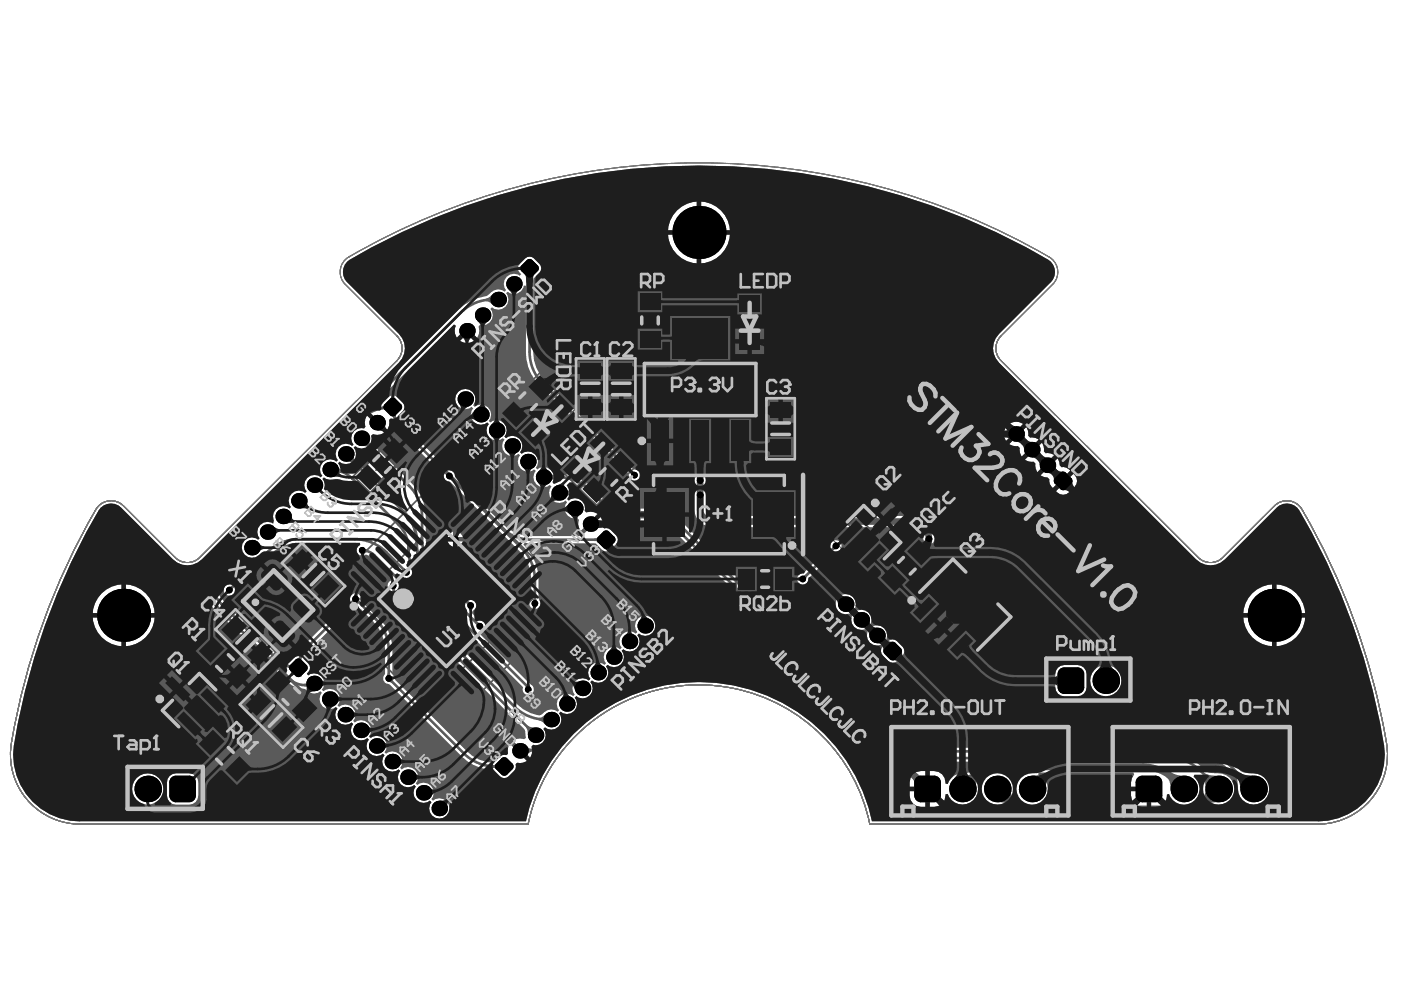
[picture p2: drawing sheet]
<svg xmlns="http://www.w3.org/2000/svg" width="297mm" height="210mm" viewBox="0 0 297 210" stroke-linecap="round" stroke-linejoin="round" font-family="sans-serif">
<g fill="none" stroke="#5a5a5a" stroke-width=".37">
<path d="M122.6 76.5h5.1v12h-5.1zM122.9 79.1h4.5v6.7h-4.5zM129.1 76.5h5.2v12h-5.2zM129.5 79.1h4.4v6.7h-4.4zM135.3 61.9h5v12.1h-5zM135.6 64.6h4.4v6.7h-4.4zM136 67.9h3.7M136.6 75.8h23.7v13.6h-23.7zM137.8 66.1v3.7M156.4 62.3h5v12.2h-5zM156.7 65.1h4.5v6.6h-4.5zM157.1 68.4h3.7"/>
<path d="M158.9 66.6v3.7M77.1 99.2l4.7-4.7 3.1 3.1-4.7 4.7zM79.7 97.1l2.6 2.6M82.3 97.1l-2.6 2.6M105.9 87.6l8.6-8.6 3.6 3.5-8.7 8.6zM108.1 85.8l4.7-4.7 3.1 3.2-4.7 4.7zM110 91.7l8.6-8.6 3.5 3.5-8.6 8.6zM110.7 83.8l2.6 2.6M112.1 89.9l4.8-4.7 3.1 3.2-4.7 4.7zM113.3 83.8l-2.6 2.6M114.8 87.8l2.6 2.7M117.4 87.8l-2.6 2.7"/>
<path d="M118.8 99.6l8.7-8.6 3.5 3.5-8.6 8.6zM121 97.8l4.7-4.7 3.1 3.2-4.7 4.7zM123.3 82.5h3.7M123.6 95.7l2.6 2.6M125.1 80.6v3.7M126.2 95.7l-2.6 2.6M127.7 99.8l2.6 2.6M129.9 82.5h3.7M130.3 99.8l-2.6 2.6M131.7 80.6v3.7M146.6 82.6h3.7M148.4 80.7v3.7"/>
<path d="M162.9 84.9h5.2v12h-5.2zM163.3 87.6h4.4v6.6h-4.4zM163.7 90.9h3.7M165.5 89.1v3.6M60.4 119.4l3.6-3.6 8.5 8.4-3.6 3.7zM74.9 100.9l8.7-8.6 3.5 3.6-8.6 8.6zM122.9 103.7l8.7-8.6 3.5 3.5-8.6 8.6zM125.1 101.9l4.7-4.7 3.1 3.1-4.7 4.7zM138.6 100.8h27.7v16.6h-27.7zM150.6 109.1h3.7M152.4 107.3v3.6M179.5 110.8l3.6-3.6 7.9 7.8-3.7 3.7z"/>
<path d="M183.9 111.6l2.6 2.6M186.5 111.6l-2.6 2.6M191 118.6l2.6 2.7M193.6 118.6l-2.6 2.7M41.6 138l3.5-3.5 8.7 8.6-3.6 3.5zM43.8 139.8l3.1-3.1 4.7 4.7-3.1 3.1zM46.3 133.5l3.7-3.7 8.5 8.5-3.7 3.6zM46.4 139.3l2.6 2.6M48.5 135.1l3.1-3.1 4.7 4.7-3.1 3.1zM49 139.3l-2.6 2.6M51.1 134.6l2.6 2.6M53.7 134.6l-2.6 2.6"/>
<path d="M62.5 121l3.2-3.1 4.7 4.7-3.2 3.1zM65.2 120.5l2.6 2.6M67.4 127l27.2-27.2 27.2 27.2-27.2 27.1zM67.8 120.5l-2.6 2.6M76.3 127l18.3-18.3 18.3 18.3-18.3 18.2zM93.3 125.7l2.6 2.6M95.9 125.7l-2.6 2.6M156.1 120.3h12.2v5h-12.2zM158.9 120.5h6.6v4.5h-6.6zM160.4 122.8h3.7M162.2 120.9v3.7M186.2 122.5l8.6-8.6 3.5 3.5-8.6 8.6z"/>
<path d="M188.3 120.7l4.7-4.7 3.2 3.2-4.7 4.7zM195 125.5l7-6.9 12.3 12.3-7 6.9zM203.3 126.9l2.7 2.6M206 126.9l-2.7 2.6M34.4 150.6l7.9-7.8 3.6 3.6-7.8 7.9zM38.9 147.2l2.6 2.6M41.5 147.2l-2.6 2.6M41.6 157.7l3.5-3.5 8.7 8.6-3.6 3.5zM43.8 159.5l3.1-3.2 4.7 4.7-3.1 3.2zM46.4 158.9l2.6 2.7M49 158.9l-2.6 2.7M51.5 149.4l3.6-3.7 8.5 8.5-3.6 3.7z"/>
<path d="M53.6 151l3.2-3.1 4.7 4.7-3.2 3.1zM55.7 145.1l3.5-3.6 8.6 8.6-3.5 3.6zM56.2 150.5l2.7 2.6M57.9 146.8l3.1-3.1 4.7 4.7-3.1 3.1zM58.9 150.5l-2.7 2.6M60.5 146.3l2.6 2.6M63.1 146.3l-2.6 2.6"/>
</g>
<path d="M135.7 66.5h25.5v32.1h-25.5zM135.7 99.9h33.5v18.4h-33.5zM175.6 113.4l10.1-10.1 9.2 9.1-10.2 10.2zM190.8 128.5l13.4-13.5 13.6 13.6-13.4 13.4zM30.5 148l9.2-9.1 10.1 10.2-9.1 9.1z" fill="none" stroke="#5a5a5a" stroke-width=".21"/>
<path d="M162.6 100.8h3.7v16.6h-3.7z" fill-rule="evenodd" fill="#5a5a5a"/>
<g fill="none" stroke="#5a5a5a" stroke-width=".37">
<circle cx="81" cy="127" r="1.85"/>
<circle cx="200" cy="125.5" r="1.85"/>
</g>
<g fill="none" stroke="#787878" stroke-width=".21">
<path d="M74 54.5a3.7 3.7 0 0 0-.8 5.8l11 10.9M74 54.5a147.8 147.8 0 0 1 149 .4 3.7 3.7 0 0 1 .2 5.4l-11 10.9M84.2 71.2a3.7 3.7 0 0 1 0 5.3M84.2 76.5l-41.9 41.7a3.7 3.7 0 0 1-5.2 0l-10.9-11a3.7 3.7 0 0 0-5.9 .8 147.4 147.4 0 0 0-17.9 49.5M212.2 76.5l41.8 41.7a3.7 3.7 0 0 0 5.3 0l10.9-11a3.7 3.7 0 0 1 5.8 .8M212.2 71.2a3.7 3.7 0 0 0 0 5.3M276 108a147.4 147.4 0 0 1 18 49.5M2.4 157.5a14.8 14.8 0 0 0 14.6 17.2M294 157.5a14.8 14.8 0 0 1-14.6 17.2M17 174.7h95a37 37 0 0 1 36.2-29.5 37 37 0 0 1 36.2 29.5h95"/>
<circle cx="74" cy="54.5" r=".01"/>
<circle cx="84.2" cy="76.5" r=".01"/>
<circle cx="84.2" cy="71.2" r=".01"/>
<circle cx="37.1" cy="118.2" r=".01"/>
<circle cx="275.4" cy="107.2" r=".01"/>
<circle cx="136" cy="147.3" r=".01"/>
<circle cx="279.4" cy="174.7" r=".01"/>
<circle cx="291.9" cy="167.9" r=".01"/>
</g>
<g fill="#5a5a5a">
<path d="M48.6 124.4l.6-.2 .4 .4-.3 .5z"/>
<path d="M64.6 145l.3-.2 .2 .9-.5-.2z"/>
<path d="M63.5 139.1l.5 .2-.1 .5 .1 .2-1-.3 .2-.1z"/>
<path d="M74.7 127l.7 .7-.6 .2-.4-.4z"/>
<path d="M75.4 127.7l.7-.7 .2 .5-.4 .4z"/>
<path d="M71.3 98.6l1.3 1.2-.1 .5h-.6l-.9 .5z"/>
<path d="M82.4 144.6l.7-.7 .3 .5-.4 .4z"/>
<path d="M82.1 142.8h.6l.2 .5h-1z"/>
<path d="M82.9 124.7l1-.1-.1 .6h-.6z"/>
<path d="M77.3 116.2l.6 .3-.1 .6-.6 .1z"/>
<path d="M80 91.3l1.6-1.7 .1 1 .3 .7-.4 .3-.6-.3z"/>
<path d="M80.8 86.3l.5-.2 .2-.2 .1 1.1-.2-.2h-.5z"/>
<path d="M83 88.2l1-.3-.1 .2 .1 .5-.5 .2-.3-.5z"/>
<path d="M85.2 120.8l.4-.4 .6 .3-.7 .6z"/>
<path d="M96.2 113.3h.6l.2 .5h-1z"/>
<path d="M96 114.9l1-.1-.1 .6h-.6z"/>
<path d="M95.3 101.6l.7-.7 .2 .6-.4 .4z"/>
<path d="M94.3 100.4l.4-.4 .6 .2-.7 .7z"/>
<path d="M104.4 162.2h.6l.2-.2v1.1l-.2-.2-.6-.1z"/>
<path d="M100.8 132.2l.4-.4 .5 .3-.7 .7z"/>
<path d="M103 63.3l.7-.3 .8-.6v2.3l-.2-.2a1.62 1.62 0 0 0-1.3-.6z"/>
<path d="M111.4 158l.2 .2a1.54 1.54 0 0 0 1.2 .5v.6l-.6 .3-.8 .7z"/>
<path d="M111.5 154.2l.4-.4 .6 .3 1 .1-1.6 1.7-.1-1z"/>
<path d="M113.1 126.9h.6l.2 .5h-1z"/>
<path d="M116.4 100l.8 .7 .7 .2v.6l-.7 .2-.8 .6z"/>
<path d="M126 114.1h.6l.2-.2v1.1l-.2-.2-.6-.1z"/>
<path d="M133.6 100.2l.4-.4 .5 .2-.7 .7z"/>
<path d="M170.2 122.1l.6-.3 .4 .4-.3 .6z"/>
<path d="M176.5 115.7l.7 .7-.5 .3-.4-.4z"/>
<path d="M61 140.9l.5 .1 .2-.2-.3 1.1-.2-.3-.5-.2z"/>
<path d="M73.3 97.9l1.7-1.6 .1 1 .3 .6-.4 .4-.6-.3z"/>
<path d="M111.7 58.6h1.1l-.2 .2v.6h-.6l-.1-.6z"/>
<path d="M119.7 103.3l.8 .7 .7 .3v.6l-.7 .1-.8 .6z"/>
<path d="M126.4 110l.5 .3 .8 .1v1.4l-.8 .1-.5 .4z"/>
<path d="M192.9 164.5l1-1a1.99 1.99 0 0 0 1.8 1.1l.1-.1-1.9 2a1.12 1.12 0 0 0-.5-1.4z"/>
<path d="M98.8 127.8l.4-.4 .6 .3-.7 .7z"/>
<path d="M76.7 94.6l1.6-1.7 .1 1.1 .3 .6-.4 .4-.6-.3z"/>
<path d="M114.3 152.2l.6-.2 .8-.6v2.3l-.8-.7-.6-.3z"/>
<path d="M214.3 167.3a2.5 2.5 0 0 0 1 2.4l-1 1a4.8 4.8 0 0 0-2.8-.6z"/>
<path d="M256.7 166l.4-.4 1.3 1-.7 .7z"/>
<path d="M255.6 167.3l2.7 2.8a5 5 0 0 0-2.7 .6l-1-1a2.5 2.5 0 0 0 1-2.4z"/>
<path d="M204.1 164.5l1.5-.2 1.4-.7 .7 1.2a2.75 2.75 0 0 0-.8 2.4z"/>
<path d="M248.1 163.6l1.3 .7 1.6 .2-2.8 2.7a2.75 2.75 0 0 0-.9-2.4z"/>
<path d="M255 164.3l.4-.4a4.1 4.1 0 0 0 3 .6l-2.8 2.7-.2-1.9z"/>
<path d="M262.4 164.3l.4-.4a4.1 4.1 0 0 0 3 .6l-2.8 2.7-.2-1.9z"/>
<path d="M220.2 163.8h20.1l.2 .5-.5 .7-.2 1.8h3.8v.9h-3.8v1l.4 1.2-.2 .4h-18.9l-.2-.5a3.2 3.2 0 0 0-.8-5.5z"/>
<path d="M21.3 107.7a3.1 3.1 0 0 1 4.4 0l11 10.9a4.4 4.4 0 0 0 6.4-.3l41.5-41.4a4.4 4.4 0 0 0 0-6.1l-11-10.9a3.1 3.1 0 0 1 1.1-5.1 146.9 146.9 0 0 1 148.1 .7 3.1 3.1 0 0 1 0 4.4l-11 10.9a4.4 4.4 0 0 0 0 6.1l41.8 41.7a4.3 4.3 0 0 0 6.1 0l11-10.9a3.1 3.1 0 0 1 5.1 1 144.7 144.7 0 0 1 17.7 49.4 14.1 14.1 0 0 1-14.1 16h-94.5a37.5 37.5 0 0 0-36.7-29.5 37.5 37.5 0 0 0-36.7 29.5h-94.5a14.1 14.1 0 0 1-14-16.5 141.3 141.3 0 0 1 18.3-49.9zM148.7 42.7v6.1h6.1a6.5 6.5 0 0 0-6.1-6.1zM143.5 44.6a6.3 6.3 0 0 0-1.9 4.2h6.1v-6.1a6.4 6.4 0 0 0-4.2 1.9zM148.7 49.8v6a6.5 6.5 0 0 0 6.1-6zM141.6 49.8a6.5 6.5 0 0 0 6.1 6v-6zM44.6 118.2a7.5 7.5 0 0 0 .6 10.7l15.6 15.6 1.1 .8 1.3 .6a3.3 3.3 0 0 1 2.6 1l.8 .2 .8-.2 .5-.3 .3 .3a2.11 2.11 0 0 0 .2 2.8 2.11 2.11 0 0 0 2.8 .2l.4 .3-.4 .5a2.13 2.13 0 0 0 .7 2.5 2.13 2.13 0 0 0 2.6 0l.4 .3-.3 .5a2.13 2.13 0 0 0 .6 2.6 2.13 2.13 0 0 0 2.7-.1l.3 .3-.3 .5a2.13 2.13 0 0 0 .7 2.6 2.13 2.13 0 0 0 2.6-.1l.3 .3-.3 .5a2.13 2.13 0 0 0 .7 2.6 2.13 2.13 0 0 0 2.6-.1l.3 .4-.3 .5a2.13 2.13 0 0 0 .7 2.5 2.13 2.13 0 0 0 2.6-.1l.4 .4-.4 .5a2.13 2.13 0 0 0 .7 2.5 2.13 2.13 0 0 0 2.6-.1l.4 .4-.4 .5a2.14 2.14 0 0 0 1.8 3 2.14 2.14 0 0 0 2.2-2.7 2.14 2.14 0 0 0-3.3-1.1l-.3-.4 .3-.5a2.13 2.13 0 0 0-.7-2.5 2.13 2.13 0 0 0-2.6 0l-.3-.3 .3-.5a2.13 2.13 0 0 0-.7-2.5 2.13 2.13 0 0 0-2.6 0l-.4-.3 .4-.5a2.13 2.13 0 0 0-.7-2.5 2.13 2.13 0 0 0-2.6 0l-.4-.3 .3-.5a2.13 2.13 0 0 0-.6-2.6 2.13 2.13 0 0 0-2.7 .1l-.3-.3 .3-.5a2.13 2.13 0 0 0-.7-2.6 2.13 2.13 0 0 0-2.6 .1l-.3-.3 .3-.5a2.13 2.13 0 0 0-.7-2.6 2.13 2.13 0 0 0-2.6 .1l-.3-.4 .3-.5a2.13 2.13 0 0 0-.7-2.5 2.13 2.13 0 0 0-2.6 .1l-.4-.4 .4-.5a2.13 2.13 0 0 0-.7-2.5 2.13 2.13 0 0 0-2.6 0l-.3-.4 .4-.3a1.31 1.31 0 0 0 0-1.8l-1-1 .3-.8 .9-1 9.5-9.6 .3-.1 .2 .1a20.9 20.9 0 0 1 5.4 6.3 20.6 20.6 0 0 1 .7 8.1l-.1 .3a1.27 1.27 0 0 0-.2 1.3 1.27 1.27 0 0 0 1.1 .8l15 14.9a10.8 10.8 0 0 0 7.2 3.3l.1 .1a3.4 3.4 0 0 0 2.1 1.6 3.4 3.4 0 0 0 2.5-2.5l-.1-.4 .4-.4a2.42 2.42 0 0 0 2-.4l-3.6-3.6a2.41 2.41 0 0 0-.4 2.1l-.4 .3-.4-.1a3.4 3.4 0 0 0-2.1 1.6l-.1 .1a7.8 7.8 0 0 1-5.8-2.5l-15.1-15.1-.6-1.4v-4.8a9.9 9.9 0 0 0-3-7.2l-3.6-3.6a1.23 1.23 0 0 0-1.2-1.3 1.23 1.23 0 0 0-1.2 1.2l-9.7 9.7-.9 1.1-.7 1.4-.6 .3-.9 1-.3-.1a3.1 3.1 0 0 1-2-1.3l-11.3-11.2a6.3 6.3 0 0 1-1.8-7.3l.6-.8 4.3-4.3 .4 .3a2.06 2.06 0 0 0 2.5 2.4l.2 .4-5.3 5.3a1.22 1.22 0 0 0-1.2 1.2 1.22 1.22 0 0 0 1.3 1.2 1.22 1.22 0 0 0 1.1-1.3l7-7.1a8.6 8.6 0 0 1 6.4-2.8h12l.8 .1 .1 .4a1.19 1.19 0 0 0-.3 1.7 1.19 1.19 0 0 0 1.7 .3l1.2 .7 4.3 4.3-.2 .5a1.33 1.33 0 0 0-.3 2.1l.6 1.3 .7 .9 27.2 27.1 .2 .5 .2 1.4-.4 .4-.2-.1a2.49 2.49 0 0 0-2.1 .4l3.6 3.6a2.42 2.42 0 0 0 .3-2.4l.3-.4 .6 .1a2.12 2.12 0 0 0 1.9-1.2 2.12 2.12 0 0 0-.3-2.2l.3-.4 .6 .4a2.13 2.13 0 0 0 2.5-.7 2.13 2.13 0 0 0-.1-2.7l.4-.3 .5 .3a2.13 2.13 0 0 0 2.5-.6 2.13 2.13 0 0 0-.1-2.7l.4-.3 .5 .3a2.13 2.13 0 0 0 2.5-.7 2.13 2.13 0 0 0 0-2.6l.3-.3 .5 .3a2.13 2.13 0 0 0 2.5-.7 2.13 2.13 0 0 0 0-2.6l.3-.3 .5 .3a2.13 2.13 0 0 0 2.6-.7 2.13 2.13 0 0 0-.1-2.6l.3-.3 .5 .3a2.13 2.13 0 0 0 2.6-.7 2.13 2.13 0 0 0-.1-2.6l.4-.4 .5 .4a2.14 2.14 0 0 0 3-1.8 2.14 2.14 0 0 0-2.8-2.2 2.14 2.14 0 0 0-1.1 3.3l-.3 .3-.5-.3a2.13 2.13 0 0 0-2.5 .7 2.13 2.13 0 0 0 0 2.6l-.3 .4-.5-.4a2.13 2.13 0 0 0-2.6 .7 2.13 2.13 0 0 0 .1 2.6l-.3 .4-.5-.4a2.13 2.13 0 0 0-2.6 .7 2.13 2.13 0 0 0 .1 2.7l-.4 .3-.5-.3a2.13 2.13 0 0 0-2.5 .6 2.13 2.13 0 0 0 .1 2.7l-.4 .3-.5-.3a2.13 2.13 0 0 0-2.5 .7 2.13 2.13 0 0 0 0 2.6l-.3 .3-.5-.3a2.86 2.86 0 0 0-2.8 .8l-.6 .3a8.3 8.3 0 0 1-5-2.7l-22-22a3.7 3.7 0 0 1-.9-2.7l-.8-1.4 .3-.4a1.13 1.13 0 0 0 1.1-.3h.6l1.2 1.5 22.1 22a1.19 1.19 0 0 0 .6 1.6 1.19 1.19 0 0 0 1.5-.6 1.19 1.19 0 0 0-.4-1.5l-10.9-10.8 .2-.5a1.21 1.21 0 0 0 1-1.3 1.21 1.21 0 0 0-1.3-1.1l-1.5-1.5 .2-.5a1.23 1.23 0 0 0 .6-1.4 1.23 1.23 0 0 0-1.2-.9l-6.9-6.9a8.5 8.5 0 0 1-2.5-6.1v-4.6a10 10 0 0 0-3-7.1l-8.2-8.2-.2-.5-.2-1.4 .4-.4a2.44 2.44 0 0 0 2.3-.3l-1.8-1.8 .7-.6 1.8 1.8 .4-.8v-.9l.5-.4 .7 1.3 .9 1.1 9.5 9.5a1.26 1.26 0 0 0 1.2 1.2l14.5 14.4a8.6 8.6 0 0 1 2.8 6.4v4.1a1.22 1.22 0 0 0 0 1.8 1.22 1.22 0 0 0 1.7-.1 1.22 1.22 0 0 0-.1-1.7v-4.1a10 10 0 0 0-3.2-7.4l.2-.4 1.5 .1h13.3l.4 .1a3.4 3.4 0 0 0 2.1 1.6 3.4 3.4 0 0 0 2.5-2.5 3.4 3.4 0 0 0-2.5-2.4h-.4l-.4-.3a2.55 2.55 0 0 0-.7-2.4l.4-.3 1.5 .7 1.6 .6 1.8 .1h4.8a8.5 8.5 0 0 1 6.1 2.5l45.6 45.6a10.1 10.1 0 0 0 7.2 3h13.2l.1 .5-1.5 .5-1.6 1-1 .3-1.1 .2a3.3 3.3 0 0 0-3.2 2.2l-.4-.1v-.2a2.58 2.58 0 0 0-3.4-2.4v7.6a2.59 2.59 0 0 0 3.4-2.7l.4-.1 .3 .6a3.4 3.4 0 0 0 4.1 1.5 3.4 3.4 0 0 0 2.1-3.8 1.78 1.78 0 0 1 1.1-1.7l.3 .4-.2 .3a3.3 3.3 0 0 0 3.2 5l1.4 .2 .8 .3a10.6 10.6 0 0 0 5.6 1.6h30.7a12.1 12.1 0 0 0 5.9-1.8l1.8-.3a3.3 3.3 0 0 0 3.7-3.4 3.3 3.3 0 0 0-3.8-3.2l-1.8-.3-1-.8a9.5 9.5 0 0 0-3.8-2.4l.1-.4h2.5a8.5 8.5 0 0 1 6.1 2.5l2 2 .3 .6a10.6 10.6 0 0 0 .6 3.7 3.3 3.3 0 0 0 5.9-.2 3.3 3.3 0 0 0-3.5-4.7l-1.4-.2-.7-.2-2.1-2.1a10 10 0 0 0-7.2-3h-58.5a7 7 0 0 1-4.9-2l-45.8-45.7a10.1 10.1 0 0 0-7.2-3 18.4 18.4 0 0 1-7.2-.6 14.9 14.9 0 0 1-4.7-3.8 10.1 10.1 0 0 0-7.7-3l-.4-.2-.7-.5a2.1 2.1 0 0 0-2.9-.2l-.3-.3 .3-.5a2.13 2.13 0 0 0-.7-2.5 2.13 2.13 0 0 0-2.6 0l-.3-.3 .3-.5a2.13 2.13 0 0 0-.7-2.6 2.13 2.13 0 0 0-2.6 .1l-.4-.3 .4-.5a2.13 2.13 0 0 0-.7-2.6 2.13 2.13 0 0 0-2.6 .1l-.4-.4 .4-.5a2.13 2.13 0 0 0-.7-2.5 2.13 2.13 0 0 0-2.7 .1l-.3-.4 .3-.5a2.14 2.14 0 0 0-1.8-3 2.14 2.14 0 0 0-2.2 2.8 2.14 2.14 0 0 0 3.4 1.1l.3 .3-.3 .5a2.13 2.13 0 0 0 .7 2.5 2.13 2.13 0 0 0 2.6 0l.3 .3-.3 .5a2.13 2.13 0 0 0 .7 2.5 2.13 2.13 0 0 0 2.6 0l.4 .3-.4 .5a2.13 2.13 0 0 0 .7 2.6 2.13 2.13 0 0 0 2.6-.1l.4 .3-.4 .5a2.13 2.13 0 0 0 .7 2.6 2.13 2.13 0 0 0 2.7-.1l.3 .4-.3 .5a2.13 2.13 0 0 0 .6 2.5 2.13 2.13 0 0 0 2.7-.1l.3 .4-.3 .5a2.13 2.13 0 0 0 .7 2.5 2.13 2.13 0 0 0 2.6-.1l.3 .4-.3 .5a2.12 2.12 0 0 0 .4 2.2 2.12 2.12 0 0 0 2.1 .6l.4 .5-.1 .1a2.47 2.47 0 0 0 .4 2.2l1.8-1.8 .6 .6-1.9 2-.1 .3h-10.8a8.6 8.6 0 0 1-6-2.5l-10.2-10.2a1.26 1.26 0 0 0-1.3-1.3l-9.5-9.4-.7-.9-.6-1.2a2.58 2.58 0 0 0 1.3-2.4 3.6 3.6 0 0 0-2.4-2 3.4 3.4 0 0 0-2.2 1.7l-.1 .2-1.5 .4-.2-.3 17-17 .4 .3-.2 .4a2.47 2.47 0 0 0 .4 2.1l1.8-1.8 .3 .3 .3-.3 1.8 1.8a2.43 2.43 0 0 0 .3-2.3l.4-.4 .5 .1a2.12 2.12 0 0 0 2-1.2 2.12 2.12 0 0 0-.3-2.3l.3-.3 .5 .3a2.13 2.13 0 0 0 2.6-.7 2.13 2.13 0 0 0-.1-2.6l.3-.4 .5 .4a2.11 2.11 0 0 0 2.9-1.7l.5 .1v14.1a9.9 9.9 0 0 0 3 7.1l18.8 18.8a1.23 1.23 0 0 0 1.2 1.3 1.23 1.23 0 0 0 1.2-1.3 1.23 1.23 0 0 0-1.3-1.1l-18.8-18.8a8.5 8.5 0 0 1-2.6-6v-15.3l.1-.4 1.6-1.6v-1a3.6 3.6 0 0 0-2.4-2 3.4 3.4 0 0 0-2.5 2.5l.1 .5 .6 .7-.3 .4a2.11 2.11 0 0 0-2.8 .2 2.11 2.11 0 0 0-.1 2.8l-.3 .4-.5-.4a2.54 2.54 0 0 0-2.7 .8l-.8 .5a10.4 10.4 0 0 0-6.1 3.2zM97.5 72.3a2.5 2.5 0 0 0 3 0l-1.5-1.5zM214 89.9l1.4 1.5 1.5-1.5a2.51 2.51 0 0 0-2.9 0zM213.3 90.6a2.49 2.49 0 0 0 0 2.9l1.5-1.5zM214 94.1a2.33 2.33 0 0 0 1.8 .5l.4 .4a2.32 2.32 0 0 0 .4 1.8l3.6-3.6a2.33 2.33 0 0 0-1.8-.4l-.4-.4a2.32 2.32 0 0 0-.4-1.8zM217.3 97.5a2.34 2.34 0 0 0 1.8 .4l.4 .4a2.33 2.33 0 0 0 .5 1.8l3.6-3.6a2.34 2.34 0 0 0-1.9-.4l-.4-.4a2.33 2.33 0 0 0-.4-1.8zM220.6 100.8l.8 .4h.7l.4 .5a1.79 1.79 0 0 0 .7 1.8l3.7-3.7a1.79 1.79 0 0 0-1.8-.7l-.4-.4-.1-.7-.4-.8zM226.1 102l1.5 1.5a1.87 1.87 0 0 0 0-3.1zM223.9 104.1a1.88 1.88 0 0 0 3 0l-1.5-1.5zM97 112.7v1.2h1.1a1.49 1.49 0 0 0-1.1-1.2zM95.3 113.1l-.4 .8h1.1v-1.2zM147.6 101l-.3 .9v6.2a3.3 3.3 0 0 0 .9 2.4 4.3 4.3 0 0 0 3.1 1.3h41.3a2.95 2.95 0 0 1 3.2 2.9 1.21 1.21 0 0 0 1.4 .7 1.21 1.21 0 0 0 1-1.2 4.3 4.3 0 0 0-1.3-3.1 6 6 0 0 0-4.3-1.7h-41.3a1.71 1.71 0 0 1-1.7-1.3v-6.2a1.2 1.2 0 0 0-.7-1.1 1.2 1.2 0 0 0-1.3 .2zM97 114.8v1.1a1.49 1.49 0 0 0 1.1-1.1zM94.9 114.8a1.49 1.49 0 0 0 1.1 1.1v-1.1zM169.4 121.9a1.2 1.2 0 0 0 .4 1.9 1.2 1.2 0 0 0 1.6-1.1l5.7-5.7a1.22 1.22 0 0 0 1.3-1.3 1.22 1.22 0 0 0-1.3-1.2 1.22 1.22 0 0 0-1.1 1.4l-5.5 5.5zM270.6 123.9v6.1h6.1a6.5 6.5 0 0 0-6.1-6.1zM265.5 125.8a6.3 6.3 0 0 0-1.9 4.2h6.1v-6.1a6.4 6.4 0 0 0-4.2 1.9zM26.7 123.9v6.1h6.1a6.5 6.5 0 0 0-6.1-6.1zM21.6 125.8a6.3 6.3 0 0 0-1.9 4.2h6.1v-6.1a6.4 6.4 0 0 0-4.2 1.9zM270.6 130.9v6.1a6.5 6.5 0 0 0 6.1-6.1zM263.6 130.9a6.5 6.5 0 0 0 6.1 6.1v-6.1zM26.7 130.9v6.1a6.5 6.5 0 0 0 6.1-6.1zM19.7 130.9a6.5 6.5 0 0 0 6.1 6.1v-6.1zM177.8 126.6a2.13 2.13 0 0 0-.1 2.9 2.13 2.13 0 0 0 2.9 .3l.4 .3a2.11 2.11 0 0 0 .1 2.8 2.11 2.11 0 0 0 2.8 .2l.4 .3a2.11 2.11 0 0 0 .1 2.8 2.11 2.11 0 0 0 2.8 .2l.3 .4a1.43 1.43 0 0 0-.3 2.2l1.1 1.1a1.32 1.32 0 0 0 1.9 0l1.2-1.1a1.31 1.31 0 0 0 0-1.9l-1.2-1.1a1.4 1.4 0 0 0-2.2 .3l-.3-.3a2.11 2.11 0 0 0-.3-2.8 2.11 2.11 0 0 0-2.8-.1l-.3-.4a2.11 2.11 0 0 0-.2-2.8 2.11 2.11 0 0 0-2.8-.1l-.3-.4a2.13 2.13 0 0 0-.3-2.9 2.13 2.13 0 0 0-2.9 .1zM231.1 144.3a3.4 3.4 0 0 0 6.7 0 3.4 3.4 0 0 0-6.7 0zM224.3 141.6l-.4 .6-.2 .7v2.8a1.91 1.91 0 0 0 1.9 1.9h2.9a1.91 1.91 0 0 0 1.9-1.9v-2.8a1.91 1.91 0 0 0-1.9-1.9h-2.9l-.7 .1zM193.6 164.2l-.6 .8-.1 1.8h3.3v-3.3l-1.9 .2zM28 167.3a3.3 3.3 0 0 0 6.6 0 3.3 3.3 0 0 0-6.6 0zM36 164.5l-.5 .6-.1 .8v2.8a1.91 1.91 0 0 0 1.9 1.9h2.8a1.91 1.91 0 0 0 1.9-1.9v-2.8a1.91 1.91 0 0 0-1.9-1.9h-2.8l-.7 .1zM192.9 167.7a2.71 2.71 0 0 0 3.3 3.4v-3.4z"/>
</g>
<path d="M83 86.3h.3M74.8 101.5h.1M86.6 116.2v.3M88.4 115.1v.4M64.6 145.3h1.1" fill="none" stroke="#5a5a5a" stroke-width=".56"/>
<circle cx="86.6" cy="116.2" r=".28" fill="#5a5a5a"/>
<g fill="none" stroke="#5a5a5a" stroke-width=".56">
<path d="M112.3 56.9v17.8a9.4 9.4 0 0 0 2.7 6.6l19.5 19.4M105.6 63.5a9.8 9.8 0 0 0-7.9 2.8l-52.6 52.5a6.7 6.7 0 0 0 .2 9l16.1 16.1 1.5 1 1.7 .4M70 99.6a6.7 6.7 0 0 1 4.8 1.9M73.3 96.2l12.4 12.4M76.6 92.9l10.1 10.1a9.4 9.4 0 0 1 2.8 6.6v4.6a9.4 9.4 0 0 0 2.7 6.6l7.6 7.6M80 89.6l10.7 10.7a20 20 0 0 1 5.8 14.7l.3 1.3 .5 1.2 1.2 1.6M83 86.3a9.4 9.4 0 0 0-6.6 2.7l-30.4 30.3a5.5 5.5 0 0 0-.7 6.3l.7 1.3 1 1.2 11.5 11.5a6.7 6.7 0 0 0 4.8 2l.3-2 1-1.8 10.8-10.8 4.3 4.3a9.4 9.4 0 0 1 2.7 6.6v5.9l16 16a10.2 10.2 0 0 0 8.5 2.7M83.3 86.3a6.4 6.4 0 0 0 1.9 4.5l25.5 25.5a9.4 9.4 0 0 1 2.7 6.6v5.1M74.8 101.5h.1M74.8 101.5l9.8 9.8a8.1 8.1 0 0 1 2.1 6.3M76.8 116.7l1.4 .2 1.1 .8 5.7 5.7 .6 .9 .1 .8a3.4 3.4 0 0 0 1 2.4l22.4 22.3a9.8 9.8 0 0 0 7.8 2.8M85.6 108.5l.1 .1"/>
<path d="M85.7 108.6a9.4 9.4 0 0 1 2.8 6.6M85.7 108.6a9.4 9.4 0 0 1 2.7 6.5M86.6 116.5a9.4 9.4 0 0 0 2.7 6.6l22.4 22.3 .3 .8M88.4 115.5a9.4 9.4 0 0 0 2.7 6.7 9.4 9.4 0 0 1-2.7-6.7zM106.1 111.7a9.4 9.4 0 0 0 6.6 2.7h15.8M115.2 101.2a15.3 15.3 0 0 1 6.4 .5l1.5 .7a19.1 19.1 0 0 1 4.5 4 9.4 9.4 0 0 0 6 2.2 19.1 19.1 0 0 1 6.4 .3l2.2 1 2 1.5 45.7 45.6a7.8 7.8 0 0 0 5.5 2.3h58.5a9.4 9.4 0 0 1 6.6 2.8l5.3 5.2M118.6 104.5a10.1 10.1 0 0 1 8.5 3.3l1.3 .9 2.3 .8 1.6 .1h4.8a9.4 9.4 0 0 1 6.6 2.8l45.7 45.6a9.4 9.4 0 0 0 6.6 2.7h51.9a9.4 9.4 0 0 1 6.7 2.8l3.8 3.8M130.8 111.1l11.8 11.7a6.2 6.2 0 0 1 0 8.8l-24.9 24.8a9.6 9.6 0 0 1-7.5 2.8M130.9 111.1a5.1 5.1 0 0 1-.4 7.2l-12.2 12.2a6.2 6.2 0 0 1-8.8-.4l-11-11M177.2 115.7l-7 7.1M83.4 124.2l.3 1.4 .8 1.3 29.1 29M86.2 121.4l-4.3-4.3a9.4 9.4 0 0 0-6.6-2.8h-12a9.4 9.4 0 0 0-6.6 2.8l-8.1 8"/>
<path d="M91.1 122.2l10.6 10.6M66.6 144.9l-.9 .4"/>
</g>
<path d="M125.2 111.1h11.3a9.4 9.4 0 0 1 6.7 2.8l53.5 53.4M148.4 101.9v6.2a2.69 2.69 0 0 0 2.9 2.5h41.3a4.1 4.1 0 0 1 4.4 3.6M204.1 167.3a12.6 12.6 0 0 1 5.3-4.1l1.6-.5 1.6-.1h29.8a9.4 9.4 0 0 1 6.7 2.7l1.9 2M211.4 167.3a10.6 10.6 0 0 0 7.3 4.2h31.6a9.4 9.4 0 0 0 6.6-2.8l1.5-1.4" fill="none" stroke="#5a5a5a" stroke-width="1.4"/>
<g fill="#000">
<path d="M110.5 57.5l.6-.6zM110.5 56.3l.6 .6-.6 .6a.82 .82 0 0 1 0-1.2z"/>
<path d="M112.3 58l.6 .6zM111.7 58.6l.6-.6 .6 .6a.82 .82 0 0 1-1.2 0z"/>
<path d="M111.7 55.1l.6 .6zM111.7 55.1a.82 .82 0 0 1 1.2 0l-.6 .6z"/>
<path d="M113.4 56.9l.6-.6zM113.4 56.9l.6-.6a.82 .82 0 0 1 0 1.2z"/>
<path d="M81.5 86.9l.6-.6zM81.5 85.7l.6 .6-.6 .6a.82 .82 0 0 1 0-1.2z"/>
<path d="M83.3 87.5l.6 .5zM82.7 88l.6-.5 .6 .5a.82 .82 0 0 1-1.2 0z"/>
<path d="M82.7 84.6l.6 .5zM82.7 84.6a.82 .82 0 0 1 1.2 0l-.6 .5z"/>
<path d="M84.4 86.3l.6-.6zM84.4 86.3l.6-.6a.82 .82 0 0 1 0 1.2z"/>
<path d="M126.8 115l.6-.6zM126.8 113.8l.6 .6-.6 .6a.82 .82 0 0 1 0-1.2z"/>
<path d="M128.5 115.6l.6 .6zM127.9 116.2l.6-.6 .6 .6a.82 .82 0 0 1-1.2 0z"/>
<path d="M127.9 112.7l.6 .6zM127.9 112.7a.82 .82 0 0 1 1.2 0l-.6 .6z"/>
<path d="M129.7 114.4l.6-.6zM129.7 114.4l.6-.6a.82 .82 0 0 1 0 1.2z"/>
<path d="M223.7 102.5l.5-.5zM223.7 101.4l.5 .6-.5 .5a.82 .82 0 0 1 0-1.1z"/>
<path d="M225.4 103.1l.6 .6zM224.8 103.7l.6-.6 .6 .6a.82 .82 0 0 1-1.2 0z"/>
<path d="M224.8 100.2l.6 .6zM224.8 100.2a.82 .82 0 0 1 1.2 0l-.6 .6z"/>
<path d="M226.6 102l.5-.6zM226.6 102l.5-.6a.82 .82 0 0 1 0 1.1z"/>
<path d="M187.5 138.6l.6-.6zM187.5 137.5l.6 .5-.6 .6a.82 .82 0 0 1 0-1.1z"/>
<path d="M189.3 139.2l.5 .6zM188.7 139.8l.6-.6 .5 .6a.82 .82 0 0 1-1.1 0z"/>
<path d="M188.7 136.3l.6 .6zM188.7 136.3a.82 .82 0 0 1 1.1 0l-.5 .6z"/>
<path d="M190.4 138l.6-.5zM190.4 138l.6-.5a.82 .82 0 0 1 0 1.1z"/>
<path d="M61.5 142.2l.6-.6zM61.5 141l.6 .6-.6 .6a.82 .82 0 0 1 0-1.2z"/>
<path d="M62.7 139.9l.6 .5zM62.7 139.9a.82 .82 0 0 1 1.1 0l-.5 .5z"/>
<path d="M63.3 142.7l.5 .6zM62.7 143.3l.6-.6 .5 .6a.82 .82 0 0 1-1.1 0z"/>
<path d="M64.4 141.6l.6-.6zM64.4 141.6l.6-.6a.82 .82 0 0 1 0 1.2z"/>
<path d="M224.2 142.9h1.4zM224.5 142.1l.7-.5 .4-.1v1.4h-1.4z"/>
<path d="M225.6 145.7v1.4zM224.2 145.7h1.4v1.4a1.41 1.41 0 0 1-1.4-1.4z"/>
<path d="M228.5 141.5v1.4zM228.5 141.5a1.41 1.41 0 0 1 1.4 1.4h-1.4z"/>
<path d="M228.5 145.7h1.4zM228.5 145.7h1.4a1.41 1.41 0 0 1-1.4 1.4z"/>
<path d="M37.3 168.7v1.4zM35.9 168.7h1.4v1.4a1.41 1.41 0 0 1-1.4-1.4z"/>
<path d="M35.9 165.9h1.4zM36.2 165l.7-.5h.4v1.4h-1.4z"/>
<path d="M40.1 168.7h1.4zM40.1 168.7h1.4a1.41 1.41 0 0 1-1.4 1.4z"/>
<path d="M40.1 164.5v1.4zM40.1 164.5a1.41 1.41 0 0 1 1.4 1.4h-1.4z"/>
<path d="M105.2 163.1l.6-.6zM105.2 161.9l.6 .6-.6 .6a.82 .82 0 0 1 0-1.2z"/>
<path d="M106.3 160.8l.6 .5zM106.3 160.8a.82 .82 0 0 1 1.2 0l-.6 .5z"/>
<path d="M106.9 163.7l.6 .5zM106.3 164.2l.6-.5 .6 .5a.82 .82 0 0 1-1.2 0z"/>
<path d="M108.1 162.5l.6-.6zM108.1 162.5l.6-.6a.82 .82 0 0 1 0 1.2z"/>
<path d="M193.8 165.9h1.5zM194.1 165l.7-.5h.5v1.4h-1.5z"/>
<path d="M195.3 168.7v1.4zM193.8 168.7h1.5v1.4a1.41 1.41 0 0 1-1.5-1.4z"/>
<path d="M198.1 164.5v1.4zM198.1 164.5a1.41 1.41 0 0 1 1.4 1.4h-1.4z"/>
<path d="M198.1 168.7h1.4zM198.1 168.7h1.4a1.41 1.41 0 0 1-1.4 1.4z"/>
<path d="M240.8 165.9h1.4zM241.1 165l.6-.5h.5v1.4h-1.4z"/>
<path d="M242.2 168.7v1.4zM240.8 168.7h1.4v1.4a1.41 1.41 0 0 1-1.4-1.4z"/>
<path d="M245 164.5v1.4zM245 164.5a1.41 1.41 0 0 1 1.4 1.4h-1.4z"/>
<path d="M245 168.7h1.4zM245 168.7h1.4a1.41 1.41 0 0 1-1.4 1.4z"/>
<circle cx="148.2" cy="49.3" r="5.6"/>
<circle cx="99" cy="70.1" r="1.64"/>
<circle cx="102.3" cy="66.8" r="1.64"/>
<circle cx="105.6" cy="63.5" r="1.64"/>
<circle cx="109" cy="60.2" r="1.64"/>
<circle cx="70" cy="99.6" r="1.64"/>
<circle cx="73.3" cy="96.2" r="1.64"/>
<circle cx="76.6" cy="92.9" r="1.64"/>
<circle cx="80" cy="89.6" r="1.64"/>
<circle cx="98.7" cy="84.6" r="1.64"/>
<circle cx="102" cy="87.9" r="1.64"/>
<circle cx="105.3" cy="91.2" r="1.64"/>
<circle cx="108.6" cy="94.5" r="1.64"/>
<circle cx="111.9" cy="97.9" r="1.64"/>
<circle cx="215.4" cy="92" r="1.64"/>
<circle cx="218.8" cy="95.3" r="1.64"/>
<circle cx="222.1" cy="98.6" r="1.64"/>
<circle cx="53.4" cy="116.1" r="1.64"/>
<circle cx="56.7" cy="112.8" r="1.64"/>
<circle cx="60" cy="109.5" r="1.64"/>
<circle cx="63.4" cy="106.2" r="1.64"/>
<circle cx="66.7" cy="102.9" r="1.64"/>
<circle cx="76.8" cy="116.7" r=".7"/>
<circle cx="95.3" cy="100.9" r=".7"/>
<circle cx="96.5" cy="114.3" r=".7"/>
<circle cx="115.2" cy="101.2" r="1.64"/>
<circle cx="118.6" cy="104.5" r="1.64"/>
<circle cx="121.9" cy="107.8" r="1.64"/>
<circle cx="125.2" cy="111.1" r="1.64"/>
<circle cx="134.5" cy="100.7" r=".7"/>
<circle cx="148.4" cy="101.9" r=".7"/>
<circle cx="148.4" cy="105" r=".7"/>
<circle cx="177.2" cy="115.7" r=".7"/>
<circle cx="197" cy="114.2" r=".7"/>
<circle cx="26.2" cy="130.5" r="5.6"/>
<circle cx="48.6" cy="125.1" r=".7"/>
<circle cx="75.4" cy="127" r=".7"/>
<circle cx="83.4" cy="124.2" r=".7"/>
<circle cx="86.2" cy="121.4" r=".7"/>
<circle cx="99.8" cy="128.4" r=".7"/>
<circle cx="101.7" cy="132.8" r=".7"/>
<circle cx="113.4" cy="128" r=".7"/>
<circle cx="130.2" cy="139.3" r="1.64"/>
<circle cx="133.5" cy="136" r="1.64"/>
<circle cx="136.8" cy="132.7" r="1.64"/>
<circle cx="170.2" cy="122.8" r=".7"/>
<circle cx="179.3" cy="128.1" r="1.64"/>
<circle cx="182.6" cy="131.4" r="1.64"/>
<circle cx="185.9" cy="134.7" r="1.64"/>
<circle cx="270.2" cy="130.5" r="5.6"/>
<circle cx="66.6" cy="144.9" r="1.64"/>
<circle cx="69.9" cy="148.2" r="1.64"/>
<circle cx="73.2" cy="151.5" r="1.64"/>
<circle cx="76.5" cy="154.8" r="1.64"/>
<circle cx="79.9" cy="158.2" r="1.64"/>
<circle cx="82.4" cy="143.8" r=".7"/>
<circle cx="110.2" cy="159.2" r="1.64"/>
<circle cx="112" cy="146.2" r=".7"/>
<circle cx="113.6" cy="155.9" r="1.64"/>
<circle cx="116.9" cy="152.6" r="1.64"/>
<circle cx="120.2" cy="149.3" r="1.64"/>
<circle cx="123.5" cy="145.9" r="1.64"/>
<circle cx="126.8" cy="142.6" r="1.64"/>
<circle cx="234.4" cy="144.3" r="2.82"/>
<circle cx="31.3" cy="167.3" r="2.82"/>
<circle cx="83.2" cy="161.5" r="1.64"/>
<circle cx="86.5" cy="164.8" r="1.64"/>
<circle cx="89.8" cy="168.1" r="1.64"/>
<circle cx="93.1" cy="171.4" r="1.64"/>
<circle cx="204.1" cy="167.3" r="2.82"/>
<circle cx="211.4" cy="167.3" r="2.82"/>
<circle cx="218.8" cy="167.3" r="2.82"/>
<circle cx="251" cy="167.3" r="2.82"/>
<circle cx="258.4" cy="167.3" r="2.82"/>
<circle cx="265.8" cy="167.3" r="2.82"/>
</g>
<g fill="#000">
<path d="M110.5 56.3l1.2-1.2h1.2l1.1 1.2v1.2l-1.1 1.1h-1.2l-1.2-1.1z" fill-rule="evenodd"/>
<path d="M81.5 85.7l1.2-1.1h1.2l1.1 1.1v1.2l-1.1 1.1h-1.2l-1.2-1.1z" fill-rule="evenodd"/>
<path d="M126.8 113.8l1.1-1.1h1.2l1.2 1.1v1.2l-1.2 1.2h-1.2l-1.1-1.2z" fill-rule="evenodd"/>
<path d="M223.7 101.4l1.1-1.2h1.2l1.1 1.2v1.1l-1.1 1.2h-1.2l-1.1-1.2z" fill-rule="evenodd"/>
<path d="M187.5 137.5l1.2-1.2h1.1l1.2 1.2v1.1l-1.2 1.2h-1.1l-1.2-1.2z" fill-rule="evenodd"/>
<path d="M61.5 141l1.2-1.1h1.1l1.2 1.1v1.2l-1.2 1.1h-1.1l-1.2-1.1z" fill-rule="evenodd"/>
<path d="M224.2 142.9l1.4-1.4h2.9l1.4 1.4v2.8l-1.4 1.4h-2.9l-1.4-1.4z" fill-rule="evenodd"/>
<path d="M35.9 165.9l1.4-1.4h2.8l1.4 1.4v2.8l-1.4 1.4h-2.8l-1.4-1.4z" fill-rule="evenodd"/>
<path d="M105.2 161.9l1.1-1.1h1.2l1.2 1.1v1.2l-1.2 1.1h-1.2l-1.1-1.1z" fill-rule="evenodd"/>
<path d="M193.8 165.9l1.5-1.4h2.8l1.4 1.4v2.8l-1.4 1.4h-2.8l-1.5-1.4z" fill-rule="evenodd"/>
<path d="M240.8 165.9l1.4-1.4h2.8l1.4 1.4v2.8l-1.4 1.4h-2.8l-1.4-1.4z" fill-rule="evenodd"/>
</g>
<g fill="#1e1e1e">
<path d="M38 145l.3 .1 .4-.3 .4 .4-.3 .4v.2z"/>
<path d="M40.7 164.6h.2l.4-.3 .4 .4-.3 .4v.3z"/>
<path d="M41.7 155.8l.8-.8v.3l.2 .3-.4 .4-.3-.2z"/>
<path d="M44.6 135l.6-.5v.7l.2 .1-1.1 .6 .2-.3z"/>
<path d="M52.9 162.5l.2 .2 .7 .1-.6 .5-.5 .1-.3 .2z"/>
<path d="M47.8 143.1l.5-.1 .3-.2-.5 1.1-.2-.2h-.7z"/>
<path d="M53.2 139.8l.8 .8h-.2l-.4 .2-.4-.4 .3-.3z"/>
<path d="M51.2 128.7l.6 .6-.4 .2-.4-.4z"/>
<path d="M50.3 130l.4 .4-.1 .4 .1 .3-.7-.7z"/>
<path d="M47.9 125.1l.7 .7-.5 .3-.4-.4z"/>
<path d="M60.6 143.5h.2l.4-.2 .4 .3-.3 .4 .1 .3z"/>
<path d="M58.3 147.1l1.3-.5-.3 .3-.2 .7-.6 .3v-.6z"/>
<path d="M57.9 135.4l.8 .8h-.2l-.4 .2-.4-.4 .3-.3z"/>
<path d="M56.5 136.9h.2l.4-.2 .4 .3-.3 .4 .1 .3z"/>
<path d="M55.2 127l1 .5 .5 .7-.7-.1-.1 .2z"/>
<path d="M59.3 120.7l.4-.2 .4 .4-.2 .3z"/>
<path d="M60.5 119.8l.5-.3 .6 .6-.2-.1-.5 .2z"/>
<path d="M54.6 115l.8 .6 .6 .2v.6l-.6 .2-.8 .7z"/>
<path d="M62.7 151.5l.8 .8-.3-.1-.3 .3-.4-.4 .2-.4z"/>
<path d="M67.8 143.8l.7 .6 .7 .2v.6l-.7 .2-.7 .7z"/>
<path d="M65 145.1l1.8 1.4-1 .3-.4 .4-.5-.3z"/>
<path d="M64.7 147.5l.6-.1-.2 .6 .2 .2-1.3 .3 .3-.3z"/>
<path d="M66.4 131.4l.8-.8-.1 .2 .3 .4-.4 .4-.4-.3z"/>
<path d="M66 127.3l.2 .1 .4-.3 .4 .4-.3 .4 .1 .2z"/>
<path d="M65.1 117.4l.3 .1 .5-.1 .4 .4-.4 .2 .1 .2z"/>
<path d="M65 106v.3a1.45 1.45 0 0 0 .6 1.2l-.3 .4-.7-.1h-1.1z"/>
<path d="M74.4 150.4l.8 .6 .6 .2v.6l-.6 .2-.8 .7z"/>
<path d="M74.9 127.5l1-.1-.1 .6-.6 .1z"/>
<path d="M75.7 119.4l.7 .4-.7 .7-.4-.7z"/>
<path d="M71.6 99.3l.3 .9 .5 .5-.4 .4-1.7 .1z"/>
<path d="M74.9 100.9h.7l.2-.3 .5 1.2-.3-.2-.5-.1z"/>
<path d="M81 157l.2 .1a1.55 1.55 0 0 0 1.2 .6l.1 .6-.7 .3-.7 .7z"/>
<path d="M77.7 153.7l.1 .1a1.53 1.53 0 0 0 1.3 .6v.5l-.6 .3-.8 .8z"/>
<path d="M82.9 143.3l.6 .1v.6l-.5 .3z"/>
<path d="M82.2 139.9l.7 .8-.7 .4-.4-.4z"/>
<path d="M80.9 138.6l.7 .8-.8 .3-.3-.4z"/>
<path d="M79.1 137.9l.5-.6 .5 .8-.7 .2z"/>
<path d="M83 123.1h.5l.3 .5-1 .1z"/>
<path d="M79.9 124.8l.7-.8 .5 .8-.4 .4z"/>
<path d="M82.3 122l1-.4 .1 .9-.6 .2z"/>
<path d="M80.6 114.4l.8 .2-.4 .9-.6-.5z"/>
<path d="M82 113l.7 .3-.5 .7-.5-.5z"/>
<path d="M83.3 111.7l.7 .2-.5 .8-.5-.5z"/>
<path d="M80 91.3l1.6-1.7 .1 1 .3 .7-.4 .3-.6-.3z"/>
<path d="M83.1 92.5l.5 .4-.8 .7 .1-.3-.2-.4z"/>
<path d="M83 83.8h.6v.6l.2 .1-1.1 .1 .2-.2z"/>
<path d="M84.4 160.3l.7 .7 .7 .2v.6l-.7 .2-.7 .6z"/>
<path d="M88.8 146.5l.7 .7-.8 .4-.4-.4z"/>
<path d="M87.5 145.2l.7 .7-.8 .4-.4-.4z"/>
<path d="M86.1 143.9l.8 .7-.8 .4-.4-.4z"/>
<path d="M84.8 142.6l.6 .7-.7 .3-.4-.5z"/>
<path d="M87.8 137l.7-.5 .3 .4-.3 .6z"/>
<path d="M88.3 136.5l.5 .2-.3 .8-.7-.5z"/>
<path d="M85.2 120.9l.5-.1-.1 1-.5-.4z"/>
<path d="M84.7 110.3l.7 .3-.6 .8-.4-.6z"/>
<path d="M85.7 109.4l.4-.4 .8 .4-.8 .7z"/>
<path d="M87.1 108l.4-.4 .7 .5-.8 .5z"/>
<path d="M88.6 106.4l.5-.1 .6 .6-1 .4z"/>
<path d="M84.7 94h.2l.4-.2 .4 .4-.3 .3v.3z"/>
<path d="M93.2 169.8l1-.1 .6-.3 .4 .4-.3 .6-.1 1z"/>
<path d="M97.2 144.7l.8 .8h-.2l-.4 .2-.4-.4 .3-.3z"/>
<path d="M96.7 113.2l.5 .3v.6l-.9-.4z"/>
<path d="M96.8 112.5l.8 .5-.5 .5-.5-.2z"/>
<path d="M97.7 108.2l.6-.6 .1 .4 .2-.1-1.1 1.1z"/>
<path d="M95.3 101.6l.7-.6 .2 .5-.4 .4z"/>
<path d="M103.9 143.3l.5-.5 .4 .4-.4 .4z"/>
<path d="M102.4 144.6l.8-.5 .3 .6-.5 .4z"/>
<path d="M101.1 145.9l.7-.5 .4 .6-.5 .4z"/>
<path d="M103 134.4l.4-.4 .7 .4-.7 .7z"/>
<path d="M101.7 135.7l.4-.4 .7 .4-.7 .8z"/>
<path d="M101.7 133.5l.7-.7 .3 .5-.4 .4z"/>
<path d="M105 112l.7-.4 .4 .4-.4 .7z"/>
<path d="M102.4 109.4l.7-.5 .4 .4-.4 .8z"/>
<path d="M103.7 110.7l.7-.4 .4 .4-.4 .7z"/>
<path d="M104.1 92.4h2.3l-.6 .8-.2 .6h-.6l-.2-.6z"/>
<path d="M102 85.3l.6 .1 .7 1.6-2.2-.5 .7-.6z"/>
<path d="M101.2 68h2.3l-.7 .8-.2 .6h-.6l-.2-.6z"/>
<path d="M111.7 145.1h.6l.2 .6h-1z"/>
<path d="M111.5 135.4l.8-.7 .4 .8-.4 .4z"/>
<path d="M110.2 136.8l.8-.8 .4 .8-.4 .4z"/>
<path d="M108.9 138.1l.7-.8 .4 .8-.4 .4z"/>
<path d="M112.9 128.4l.9 .1-.3 .5h-.5z"/>
<path d="M112.3 129.5l.3 .1 .2-.3 .5 .4-.2 .4 .1 .3z"/>
<path d="M108.6 128.8l.7 .4-.7 .7-.4-.7z"/>
<path d="M113.1 119.8l.7-.2 .3 .5-.5 .4z"/>
<path d="M112.4 124.4l.8-.8-.1 .2 .3 .4-.4 .4-.4-.3z"/>
<path d="M107.6 114.6l.8-.4 .4 .4-.5 .7z"/>
<path d="M108.9 115.9l.8-.4 .4 .4-.5 .7z"/>
<path d="M110.2 117.2l.8-.4 .4 .4-.4 .7z"/>
<path d="M110.8 99h2.3l-.7 .8-.2 .7h-.6l-.2-.7z"/>
<path d="M110.2 86.4h.7l.5 .5-.4 .2v.2z"/>
<path d="M107.8 61.4h2.3l-.6 .7-.3 .7h-.5l-.2-.7z"/>
<path d="M111 56.6l.9-.3v1.1l-.9-.2z"/>
<path d="M109.8 56.7l.5-.2 .2-.2v1.1l-.2-.1-.5-.1z"/>
<path d="M119.5 146.7h.6l.3 .6 .8 .7-2.3 .2a1.64 1.64 0 0 0 .6-1.5z"/>
<path d="M116.9 104.4l1.6 1.7-1 .1-.6 .3-.4-.4 .3-.6z"/>
<path d="M119.3 107.8l.6-.3 .7-.8 .2 2.3-.2-.1a1.5 1.5 0 0 0-1.3-.5z"/>
<path d="M117.8 103l1.3-.5 .5 .3 .4 .9z"/>
<path d="M120.5 100.7l.8 .8-.3-.1-.3 .3-.4-.4 .2-.4z"/>
<path d="M115.6 86.1l.7-.1 .2-.2 .5 1.1-.3-.2-.6-.1z"/>
<path d="M126.4 140h.5l.3 .7 .8 .7-2.3 .1 .1-.2a1.53 1.53 0 0 0 .6-1.3z"/>
<path d="M126.8 102.1h.2l.2-.4 .5 .5-.1 .7z"/>
<path d="M127.3 84.9a1.09 1.09 0 0 0 1.5 .7v1.4a1.09 1.09 0 0 0-1.5 .7z"/>
<path d="M127.3 77.2a1.09 1.09 0 0 0 1.5 .7v1.4a1.09 1.09 0 0 0-1.5 .7z"/>
<path d="M133.6 100.2l.4-.4 .5 .2-.7 .7z"/>
<path d="M133 100.1l.8-.8v.2l.3 .4-.4 .4-.4-.3z"/>
<path d="M133.9 85a1.43 1.43 0 0 0 1.4 1v1.5a1.01 1.01 0 0 0-1.4 .2v.2z"/>
<path d="M133.9 77.2a1.09 1.09 0 0 0 1.4 .7v1.4a1.09 1.09 0 0 0-1.4 .7z"/>
<path d="M138.5 97.7h2.9a1.09 1.09 0 0 0-.7 1.4h-1.5a1.09 1.09 0 0 0-.7-1.4z"/>
<path d="M139.9 71.1l.2 .3h.4v.6l-.4 .1-.2 .2z"/>
<path d="M142 71.4h.4l.2-.3v1.2l-.2-.2-.4-.1z"/>
<path d="M139.9 63.4l.2 .2 .4 .1v.6h-.4l-.2 .2z"/>
<path d="M147 97.7h2.9a1.09 1.09 0 0 0-.7 1.4h-1.5a1.09 1.09 0 0 0-.7-1.4z"/>
<path d="M145 75.9h3.9l-.9 .3-1 .8-2-.2a.55 .55 0 0 0 .3-.8z"/>
<path d="M155.9 122.5l.5-.1 .1-.2v1.1l-.1-.2-.5-.1z"/>
<path d="M156.3 63.7l.4-.1 .1-.2v1.1l-.1-.2h-.4z"/>
<path d="M161.9 94.1a1.09 1.09 0 0 0 1.4-.7v2.8a1.09 1.09 0 0 0-1.4-.7z"/>
<path d="M165.2 85h.6l.2 1.5h-1z"/>
<path d="M161.9 86.3a1.09 1.09 0 0 0 1.4-.7v2.8a1.09 1.09 0 0 0-1.4-.7z"/>
<path d="M165.2 84.8h.6l.1 .4 .2 .2h-1.2l.3-.2z"/>
<path d="M161 72.1l.2 .3 .4 .2v.6h-.4l-.2 .1z"/>
<path d="M169.1 122.5l.6-.2v1l-.6-.3z"/>
<path d="M167.9 122.2l.2 .2 .4 .1v.5l-.4 .1-.2 .2z"/>
<path d="M167.7 85.6a1.09 1.09 0 0 0 1.4 .7v1.4a1.09 1.09 0 0 0-1.4 .7z"/>
<path d="M177.4 115l.5-.2 .3 .5-.3 .6z"/>
<path d="M177.9 114.5l.8 .8-.2-.1-.4 .3-.4-.4 .3-.4z"/>
<path d="M186.6 136.4l1-1 .8 .6 .9 .1-2 1.9-.1-.8z"/>
<path d="M187.4 121.1l.4-.4 .3 .2h.3l-.8 .8v-.3z"/>
<path d="M185 111.7l1.5 1.4-.4 .1-.8 .7-1-1 .7-.8z"/>
<path d="M194.5 128.2l.4-.4 .3 .2h.3l-.8 .8v-.3z"/>
<path d="M190.5 124.6l.8-.8v.3l.2 .3-.4 .4-.3-.2z"/>
<path d="M213 91.3l.7-.1 .6-.3v2.3l-.6-.4-.7-.1z"/>
<path d="M215.5 93.7l1.6-1.7 .1 .7 .5 .6-1 1-.6-.5z"/>
<path d="M213.2 90.8l1-1 .6 .4 .6 .2-1.6 1.6-.1-.6z"/>
<path d="M216.5 94.1l1-1 .6 .4 .6 .2-1.6 1.6-.1-.6z"/>
<path d="M222.8 143.6a1.09 1.09 0 0 0 1.4-.7v2.8a1.09 1.09 0 0 0-1.4-.7z"/>
<path d="M222.7 100.3l1-1 .9 .6 .8 .1-2 2-.1-.9z"/>
<path d="M222.1 100.3l1.6-1.6 .2 .6 .4 .6-1 1-.6-.5z"/>
<path d="M42.7 156.4l.4-.4 .3 .2h.3l-.8 .8v-.3z"/>
<path d="M51.6 141.5h.2l.4-.2 .4 .4-.3 .3 .1 .3z"/>
<path d="M57.6 111.4l1.6 .8 .2 .5-.7 .3-.6 .7z"/>
<path d="M67.4 125.9l.8 .8-.2-.1-.4 .3-.4-.4 .3-.3z"/>
<path d="M71.1 147.1l.8 .6 .6 .2v.6l-.6 .2-.8 .7z"/>
<path d="M75.2 125.9h.6l.1 .6-1-.1z"/>
<path d="M76.8 118.2l.5-.2 .6 .6-.9 .4z"/>
<path d="M87.7 163.6l.8 .7 .6 .2v.6l-.6 .2-.8 .6z"/>
<path d="M105 142l.7-.8 .4 .8-.4 .4z"/>
<path d="M105 88.6h.6l.2 .7 .6 .8h-2.3l.7-.8z"/>
<path d="M100.6 87l.4 2.3-.8-.5-.7 .1-.1-.6z"/>
<path d="M111.7 118.5l.8-.2 .3 .5-.5 .4z"/>
<path d="M107.5 95.7h2.3l-.7 .8-.2 .6h-.6l-.2-.6z"/>
<path d="M110.9 57.8h2.8a1.16 1.16 0 0 0-.7 1.3v.8h-1.4a2.09 2.09 0 0 0-.6-2.1z"/>
<path d="M115 80a1.24 1.24 0 0 0 1.6-.3l1 1a.96 .96 0 0 0-.6 1.3z"/>
<path d="M126.4 110l.5 .3 .8 .1v1.4l-.8 .1-.5 .4z"/>
<path d="M127.2 96.1l1.1 .6-.2 .1-.1 .7-.6-.5v-.6z"/>
<path d="M133.2 133.6h.6l.1 .6 .5 .5h-1.9l.5-.5z"/>
<path d="M137.2 88.8l1.3-.7a2.2 2.2 0 0 0 1.8 1.2l.1-.1-2.3 1.7a1.08 1.08 0 0 0-.4-1.5z"/>
<path d="M138.6 89.2a2.28 2.28 0 0 0 1.6-1.2l1.8 .2-.4 .8 .2 .2z"/>
<path d="M139.2 103h1.5a1.09 1.09 0 0 0 .7 1.4h-2.9a1.09 1.09 0 0 0 .7-1.4z"/>
<path d="M177.1 126.9l1-1 .6 .4 .6 .2 .4 3.2 .8 .6 1-1-.6-.8-3.2-.4-.2-.6z"/>
<path d="M183.7 133.5l.5 .6 .1 .6h3.3l.1 .7 .5 .6-1 1-.6-.5-.6-.1-.1-3.3-.6-.2-.6-.4z"/>
<path d="M219.8 97.4l1-1 .6 .5 .7 .1-1.7 1.6-.1-.6z"/>
<path d="M68.6 149.3l2.3 .2-.7 .7-.4 .6-.6-.1v-.6z"/>
<path d="M61.5 152.7h.3l.3-.2 .4 .4-.2 .3v.3z"/>
<path d="M46.7 150.9l.8-.8-.1 .2 .3 .4-.4 .4-.4-.3z"/>
<path d="M61.7 142.3l.8 .8h-.2l-.4 .2-.4-.3 .3-.4z"/>
<path d="M54.5 146.5l.6-.6 .1 .5-1 .9z"/>
<path d="M61.7 109.1v.3a1.05 1.05 0 0 0 .8 .9l-.3 .5-1.8 .3z"/>
<path d="M90.9 166.8a1.69 1.69 0 0 0 1.5 .6v.6l-.6 .4-.7 .7z"/>
<path d="M99.3 128.9h1l-.2 .6h-.6z"/>
<path d="M75.9 129.7l.4-.4 .4 .3h.2l-.8 .8v-.3z"/>
<path d="M76.1 123.6l.8 .8h-.2l-.4 .2-.4-.4 .2-.4z"/>
<path d="M84.6 120.1l.4 .7-.4 .4-.6-.3z"/>
<path d="M76.3 117.2l1-.1-.1 .6h-.5z"/>
<path d="M97.3 85.5l2.3 .5-1.4 1.1-.6-.1a1.27 1.27 0 0 0-.3-1.5z"/>
<path d="M97.9 71.3h2.3l-.7 .8-.2 .6h-.6l-.2-.6z"/>
<path d="M121.5 144.3l.6 .2 .9-.1-1 2.1-.8-1.7z"/>
<path d="M129.9 136.7h.5l.2 .7 .7 .7h-2.3l.7-.7z"/>
<path d="M128.2 116.4l1.9-1.3a.54 .54 0 0 0 .3 1l.4 .3-1.3 .9z"/>
<path d="M106.3 113.3l.7-.4 .4 .4-.4 .7z"/>
<path d="M120.8 109l2.3-.1-.2 .2a1.53 1.53 0 0 0-.6 1.3h-.5l-.3-.6z"/>
<path d="M114 102.2l2.3 .2-.8 .8-.3 .6-.6-.1-.1-.6z"/>
<path d="M115 98.6h.5l.2 .6 .7 .8h-2.3l.6-.8z"/>
<path d="M114.1 94.1l.8-.8-.1 .2 .2 .5-.5 .4-.2-.3z"/>
<path d="M128.1 85.6a1.09 1.09 0 0 0 1.4-.7v2.8a1.09 1.09 0 0 0-1.4-.7z"/>
<path d="M128.1 77.9a1.09 1.09 0 0 0 1.4-.7v2.8a1.09 1.09 0 0 0-1.4-.7z"/>
<path d="M135.9 130.2l.6-.1 1.3 1.3-2.3 .3 .5-.8z"/>
<path d="M158.8 93.3a1.19 1.19 0 0 0 1.3 .8v1.4a.88 .88 0 0 0-1.3 .4z"/>
<path d="M189.3 140l1.9-2 .1 .9 .6 .8-1 1-.8-.6z"/>
<path d="M180.5 130.3l.5 .7 3.3 .4 .1 .7 .5 .6-1 1-.6-.5-.7-.1-.4-3.3-.7-.5z"/>
<path d="M163.6 113.8h3.5a.38 .38 0 0 0-.5 .2 .38 .38 0 0 0 .2 .5l.2 .4-1.7 .1a2.31 2.31 0 0 0-1.7-1.2z"/>
<path d="M188.9 107.8l.5-.1 .8-.7 .9 1-.6 .8-.1 .4z"/>
<path d="M203.6 138.6l2-2a1.09 1.09 0 0 0 .5 1.5l-1 1a1.09 1.09 0 0 0-1.5-.5z"/>
<path d="M196.1 115.7a1.94 1.94 0 0 0 2.1 .7l.6 1.4-1.7 .2-.3 .2-.1 .4z"/>
<path d="M195.3 114.9a.55 .55 0 0 0 .5 0 .55 .55 0 0 0 .3-.4l.2-.3 1.2 1a1.56 1.56 0 0 0-.2 1.8z"/>
<path d="M54.2 140.8l1.2-.1-.2 .2-.1 .7-.6 .1v-.7z"/>
<path d="M203.4 162.9h1.4a3.5 3.5 0 0 0 1.2 2.4h-3.9a3.5 3.5 0 0 0 1.3-2.4z"/>
<path d="M218.9 164.5a5 5 0 0 0 2.7-.6l1.1 1a2.5 2.5 0 0 0-1 2.4z"/>
<path d="M196.4 134.6l1.1-.8 1.5 1.6-.5-.1-1 .4z"/>
<path d="M200.6 127.5l6.7-6.6h2l2.7 2.7v2l-6.7 6.6h-3.1l-1.6-1.5z"/>
<path d="M218.8 97l1.6-1.6 .2 .6 .4 .6-1 1-.6-.5z"/>
<path d="M233.6 140l1.4-.3 .5 1.4 .9 1.2h-3.9a2.75 2.75 0 0 0 1.1-2.3z"/>
<path d="M225.4 103.9l2-1.9 .1 .8 .6 .8-1 1-.9-.6z"/>
<path d="M263 163.9a4.8 4.8 0 0 0 2.7 .6l-2.7 2.8a2.5 2.5 0 0 0-1-2.4z"/>
<path d="M21.3 107.7a3.1 3.1 0 0 1 4.4 0l11 10.9a4.4 4.4 0 0 0 6.4-.3l41.5-41.4a4.4 4.4 0 0 0 0-6.1l-11-10.9a3.1 3.1 0 0 1 1.1-5.1 146.9 146.9 0 0 1 148.1 .7 3.1 3.1 0 0 1 0 4.4l-11 10.9a4.4 4.4 0 0 0 0 6.1l41.8 41.7a4.3 4.3 0 0 0 6.1 0l11-10.9a3.1 3.1 0 0 1 5.1 1 144.7 144.7 0 0 1 17.7 49.4 14.1 14.1 0 0 1-14.1 16h-94.5a37.5 37.5 0 0 0-36.7-29.5 37.5 37.5 0 0 0-36.7 29.5h-94.5a14.1 14.1 0 0 1-14-16.5 141.3 141.3 0 0 1 18.3-49.9zM148.7 42.7v6.1h6.1a6.5 6.5 0 0 0-6.1-6.1zM143.5 44.6a6.3 6.3 0 0 0-1.9 4.2h6.1v-6.1a6.4 6.4 0 0 0-4.2 1.9zM148.7 49.8v6a6.5 6.5 0 0 0 6.1-6zM141.6 49.8a6.5 6.5 0 0 0 6.1 6v-6zM85.5 77.4a10.8 10.8 0 0 0-3 6.7l-1.6 1.7v.9l-.2 .3-.2 .1h-1.2l-.8 .4 3.6 3.6 .4-.8v-1.3l.4-.3h.9a3.6 3.6 0 0 0 2-2.4 3.4 3.4 0 0 0-1.6-2.1l-.1-.2a8.2 8.2 0 0 1 2.5-5.5l9.7-9.7 .4 .3a2.44 2.44 0 0 0 .2 2.5l1.8-1.8 .3 .3 .3-.3 1.9 1.9 .4 .1v13.4l-.2 .4-.6 .5-.2-.5v-.2a2.16 2.16 0 0 0-2.4-2.9 2.16 2.16 0 0 0-1.1 3.6l.1 .5-.4 .5-8.5 8.6-.4 .2-1.8-1.9-3.8 3.8 1.8 1.9 1.9-1.9 .3 .3a9.3 9.3 0 0 0-1.4 5 8.2 8.2 0 0 0 1.7 5.1l-.3 .3-.6-.5a10 10 0 0 0-6-1.9 21.5 21.5 0 0 1-8.5-.7l-1.4-.8-1.1-.9a2.03 2.03 0 0 0-.4-2.2l.4-.3 .5 .3 .8 .2 1.6-.1 1.1 .3 3.2 .1 2.6 2.6 3.1-3.1-3.7-3.7-2.5 2.5-.5 .1h-.9l-1.6-.3-.4-1.4-.3-.5 .3-.3 .5 .3a2.13 2.13 0 0 0 2.5-.7 2.13 2.13 0 0 0 0-2.6l.3-.3 .5 .3a2.12 2.12 0 0 0 2.3-.3 2.12 2.12 0 0 0 .6-2.2l.4-.4 .2 .1a2.49 2.49 0 0 0 2.1-.4l-3.6-3.6a2.42 2.42 0 0 0-.3 2.4l-.3 .4-.6-.1a2.12 2.12 0 0 0-1.9 1.2 2.12 2.12 0 0 0 .3 2.3l-.4 .3-.5-.3a2.13 2.13 0 0 0-2.5 .6 2.13 2.13 0 0 0 .1 2.7l-.4 .3-.5-.3a2.13 2.13 0 0 0-2.5 .7 2.13 2.13 0 0 0 0 2.6l-.3 .3-.5-.3a2.13 2.13 0 0 0-2.5 .7 2.13 2.13 0 0 0 0 2.6l-.3 .3-.5-.3a2.13 2.13 0 0 0-2.5 .7 2.13 2.13 0 0 0 0 2.6l-.3 .3-.5-.3a2.14 2.14 0 0 0-2.4 .5 2.14 2.14 0 0 0-.4 2.4l-.2 .6a2.13 2.13 0 0 0-2.8 .4 2.13 2.13 0 0 0 0 2.7l-.4 .4-.5-.4a2.17 2.17 0 0 0-2.7 1.1 2.17 2.17 0 0 0 .9 2.8 2.17 2.17 0 0 0 2.8-.7l.9-.4h2.2a3.5 3.5 0 0 0 2.6-1.1 2.96 2.96 0 0 1 2.5-.7l.2 .4-1.4 1.4 1.5 1.5 1.9-1.9-1-1 .2-.4h11.5l.1 .5a1.34 1.34 0 0 0-.3 2.1l.2 .8-.3 .3-.5 .2 6 5.9 .2-.6 .5 .1 .1 .2a1.2 1.2 0 0 0 1.8 .4 1.2 1.2 0 0 0 0-1.9l-.3-1.3 .4-.3 .9 .5a1.18 1.18 0 0 0 2 0 1.18 1.18 0 0 0-.8-1.8l-.2-.5 .6-.9a1.04 1.04 0 0 0 1-1.1l1-.5 .2-.4a.81 .81 0 0 1 .8-.7l.5-.6 .1-.4 .4-.3a1 1 0 0 0 .9-1l1-.6 .6-1a1.04 1.04 0 0 0 1-.6 1.04 1.04 0 0 0-.3-1.1l-4.1-4.2a6.7 6.7 0 0 1 1.5-8.6l7.8-7.8 .8-.6 .9 .4a1.98 1.98 0 0 0 2.5-.1l.3 .3-.3 .5a2.81 2.81 0 0 0 .9 2.8l.3 .7v9.5l-.1 1.6-.5 1.6-.7 1.3h-.6l-2.9 3-.7-.7 3-3-1-.3a1.05 1.05 0 0 0-1.8-.3l-.5-.1v-.5a11.1 11.1 0 0 0-2.2-4.9 1.22 1.22 0 0 0-1.1-1.4 1.22 1.22 0 0 0-1.3 1.2 1.22 1.22 0 0 0 1.2 1.3 8.4 8.4 0 0 1 1.9 6.1l-.1 .4-1.8 1.8a1.04 1.04 0 0 0 .4 1.7l.1 .2-.1 .5-.4 .2-.4 .8h1.6v.4h.5v1.6l.7-.4 .6-.7 .6 .3 .3 .7 1 .6a1.04 1.04 0 0 0 1.1 1.1l.6 1 .3 .2a.81 .81 0 0 1 .7 .7l.3 .4 1 .5a1.04 1.04 0 0 0 1 1.1l.6 1 1 .5a1 1 0 0 0 .9 1l.4 .5a1 1 0 0 0 1 .9l.3 .2 .1 .4a1.04 1.04 0 0 0 1.7 .4l1.4-1.4 1.7 1.7-.3 .4-.1-.2a1.18 1.18 0 0 0-1.7 1.3l-.4 .2-.6-.6a1.04 1.04 0 0 0-1.7 .3l-1 .4 5.9 5.9 .4-1a1.04 1.04 0 0 0 .3-1.7l-1.5-1.5 .5-1.2a1.35 1.35 0 0 0 .3-1.6l.4-.3 8.4 8.5a8.1 8.1 0 0 1 2.7 4.6l-.2 .5-.4 .5a2.09 2.09 0 0 0-.1 2.9l-.4 .3-.5-.3-.8-.2-1.3 .2-.4-.1-8.4-8.3 .3-.6-5.9-6-.2 .8-.7 .8-.1 .4-.4 .3a1 1 0 0 0-.9 1l-1 .6-.3 .6-.5 .1-.7-.8a1.2 1.2 0 0 0-1.9-1l-.5-.3v-2.2a1.22 1.22 0 0 0 0-1.8 1.22 1.22 0 0 0-1.8 .1 1.22 1.22 0 0 0 .2 1.8v1.3a7.3 7.3 0 0 0 2.3 5.4l-.2 .4a.94 .94 0 0 0-.8 .9l-.5 .4a1 1 0 0 0-.9 1.1l-1 .5-.3 .8-.4 .2a.95 .95 0 0 0-.8 .9l-.3 .4-.4 .1a1.04 1.04 0 0 0-.4 1.7l1.2 1.1-.1 .6-9.6 9.7a8.3 8.3 0 0 1-4.4 2.3l-.4-.1-.7-.5a2.04 2.04 0 0 0-2.7-.2l-.3-.3 1-.7a9.6 9.6 0 0 0 5.1-2.8l4.6-4.6 1-.6 4.2-4.2a1.04 1.04 0 0 0-1-1.5l-.6-1-.7-.3-.3-.4a.95 .95 0 0 0-.9-.9l-.4-.2-.3-.8-.5-.5-.2-.7-3 2.9-.6-.6 2.9-3-.1-.1a1.11 1.11 0 0 1-1.1-.6l-.7-.3-.6-1-1-.6a1.04 1.04 0 0 0-1.1-1l-.5-1-.8-.3-.3-.4a1 1 0 0 0-1-.9l-.5-1-1-.6a1.04 1.04 0 0 0-.7-.9 1.04 1.04 0 0 0-1.1 .2l-1 1-.6-.1-.2-.8a1.29 1.29 0 0 0 0-1.6l.2-.8 .6-.1 1.3 1.2a1.04 1.04 0 0 0 1.4-.6l1-.3-5.9-6-.4 1.1a1.04 1.04 0 0 0-.3 1.7l1.4 1.4-1 2.2a1.25 1.25 0 0 0 0 1.9l1 2.2-1.4 1.5a1.04 1.04 0 0 0-.3 1.1 1.04 1.04 0 0 0 1 .7l.6 1 1 .5a1.04 1.04 0 0 0 1 1.1l.8 1.1v.5a4.5 4.5 0 0 1-4.9-1.1l-5.6-5.6 .1-.3a1.7 1.7 0 0 0-.6-2.7l.4-.4h.6l.5 .5 3.8-3.8-3-3-3.8 3.8 .9 .8-.1 .6-.4 .4-.6-.5a1.52 1.52 0 0 0-2.1 0l-1.8 1.9-.1 .6 .1 .6-.2 .4-1.2-1a11 11 0 0 0-4.3-1.9l-.3-.1-3.1-3.1-3.6 3.5 1.6 1.6-1 1.3-3.4 3.4 3 3 3.8-3.7-1.9-2 .4-.6h.5l1.3 1.3 2.9-2.9a6.1 6.1 0 0 1 3.2 1.5l-.1 .5-.7 .1-1 .8 5 5.1 .8-1.1 .1-.8 .5-.2 5.6 5.6a7.6 7.6 0 0 0 5.3 2.2 10 10 0 0 0 5.8-1.8l.3 .3-.8 .8a8.5 8.5 0 0 1-6.1 2.5h-4.8l-1-.6a2.13 2.13 0 0 0-3-.3l-.3-.4 .4-.3a1.31 1.31 0 0 0 0-1.8l-1.6-1.5h-1a3.6 3.6 0 0 0-2 2.4l.1 .5-.2 .6h-.2l-1.3-1.3-3.6 3.6h-.4l-1.9 1.9 1.8 1.8-.3 .4 .3 .3-2.2 2.2 1.5 1.5-.1 .4-5.6 5.6-.3-.3 .5-.7a6.3 6.3 0 0 0-.8-7.7l.4-.6-4.6-4.6-2.1 2.1-2.4-2.3-1 1.1 2.3 2.2 1.1-1 4.6 4.6 .2-.3 .6 .1a4.7 4.7 0 0 1 .8 4.7l-.4 .1-2.5-2.5-1.1 1.2-.6-.1-.1-.2 .2-.2-4.5-4.6 1-1.1-2.3-2.3-1.1 1.1 2.3 2.3-2.1 2.2 4.6 4.5 .2-.2 .2 .1 .1 .6-.4 .4 2.9 2.9-3.6 3.5-.7-.1h-2.8l-.7 .1-.6 .4-.5 .6-.1 .8v2.8l.1 .7 .8 .9-.2 .4h-3.2l-.1-.5a3.3 3.3 0 0 0 .9-5.2 3.3 3.3 0 0 0-5.3 .6 3.3 3.3 0 0 0 2.2 4.9 2.23 2.23 0 0 0 2.3 1.8h7.4a4.1 4.1 0 0 0 2.8-1.2l.5-.8 .2-.9v-2.1a2.76 2.76 0 0 1 .7-1.9l2.1-2.1h.5l3.1 3.2 2.6-2.6 1.8-.1a10 10 0 0 0 7.2-3l6.2-6.1a9.1 9.1 0 0 0 2.3-3.8l.9-.9 .3 .3-.3 .4a2.13 2.13 0 0 0 .7 2.5 2.13 2.13 0 0 0 2.6 0l.4 .3-.3 .5a2.13 2.13 0 0 0 .6 2.6 2.13 2.13 0 0 0 2.7-.1l.3 .3-.3 .5a2.13 2.13 0 0 0 .7 2.6 2.13 2.13 0 0 0 2.6-.1l.3 .3-.3 .5a2.13 2.13 0 0 0 .7 2.6 2.13 2.13 0 0 0 2.6-.1l.3 .4-.3 .5a2.13 2.13 0 0 0 .7 2.5 2.13 2.13 0 0 0 2.6-.1l.4 .4-.4 .5a2.13 2.13 0 0 0 .7 2.5 2.13 2.13 0 0 0 2.6-.1l.4 .4-.4 .5a2.19 2.19 0 0 0 2 2.9 2.19 2.19 0 0 0 2.2-2.7l.3-.7 11-11.1 .7-.6 .4 .1v1.3l-.1 .1-.3 .2h-.9a3.6 3.6 0 0 0-2 2.4 3.4 3.4 0 0 0 2.5 2.5 3.4 3.4 0 0 0 2.5-2.5l-.1-.4 .4-.4a2.42 2.42 0 0 0 2-.4l-1.8-1.8 .7-.6 1.8 1.8 .1-.2a2.48 2.48 0 0 0 .2-2.2l.3-.4 .6 .1a2.12 2.12 0 0 0 1.9-1.2 2.12 2.12 0 0 0-.3-2.2l.3-.4 .6 .4a2.13 2.13 0 0 0 2.5-.7 2.13 2.13 0 0 0-.1-2.7l.4-.3 .5 .3a2.13 2.13 0 0 0 2.5-.6 2.13 2.13 0 0 0-.1-2.7l.4-.3 .5 .3a2.13 2.13 0 0 0 2.5-.7 2.13 2.13 0 0 0 0-2.6l.3-.3 .5 .3a2.13 2.13 0 0 0 2.5-.7 2.13 2.13 0 0 0 0-2.6l.3-.3 .5 .3a2.13 2.13 0 0 0 2.6-.7 2.13 2.13 0 0 0-.1-2.6l.3-.3 .5 .3a2.13 2.13 0 0 0 2.6-.7 2.13 2.13 0 0 0-.1-2.6l.4-.4a2.13 2.13 0 0 0 3-.3 2.13 2.13 0 0 0-.4-3l-1-.9-.7-1.2-.8-1.1-6.8-6.7 .3-.3 1 .8a10 10 0 0 0 6 1.9h19.8l.1 .1v1.8h4.5v-5.2h-4.5v1.8h-.1h-19.9a8.6 8.6 0 0 1-6-2.5l-2.4-2.4 .3-.3a4.9 4.9 0 0 0 3.3 1.5h10.4a8 8 0 0 0 8-8v-5.8a1.2 1.2 0 0 0-1.4-.7 1.2 1.2 0 0 0-.9 1.2v5.3l-.2 1.1-.6 1.6-.4-.1v-3.3h-4.8v5.1h2.9l.1 .5-1.6 .6-1.1 .1h-10.4l-.3-.1-.3-.4 .4-1-.1-.5a3.6 3.6 0 0 0-2.4-1.9h-.4l-.4-.3a2.41 2.41 0 0 0-.4-2l-1.8 1.7-.6-.6 1.8-1.8-.2-.1a2.48 2.48 0 0 0-2.2-.2l-.4-.4 .1-.5a2.12 2.12 0 0 0-1.2-1.9 2.12 2.12 0 0 0-2.2 .3l-.4-.4 .4-.5a3.1 3.1 0 0 0-.4-2.4l.5-.6 .7-.1 1 1 3.1-3.1-3.7-3.7-3.1 3.2 1 1v.6l-.9 .8-1.2 .6h-.2l-.3-.4a2.32 2.32 0 0 0-.7-3l-.4-.7-.1-3.2-.6-1.8 1.4-1.3-3.7-3.6-3.1 3.1 3.6 3.7 .3-.3 .4 .1 .3 2.3h-.5a2.08 2.08 0 0 0-3.4-1.3l-.3-.3 .3-.5a2.13 2.13 0 0 0-.7-2.6 2.13 2.13 0 0 0-2.6 .1l-.4-.3 .4-.5a2.8 2.8 0 0 0-.9-2.8l-.2-.6 .6-.1 2.6 2.7 3.2-3.2-.5-.5 .1-.4h4.3l2.6 2.5 2.4-2.4 .5 .2v1.4h2.7v-5.2h-2.7v2l-.5 .2-2.9-3-2.4 2.4h-.2l-.1-.5 2.3-2.3-.8-.7 .4-.6a5.5 5.5 0 0 1 4.2-1.4l.5 .3v.6h5.3v-.6a.84 .84 0 0 1 1.2 0v.6h5.4v-.7l.5-.2h6.7a9.3 9.3 0 0 0 6.1-2.8l.7-.4 .6-.2h5.8v-9.4h-12.7v3.9h-.2h-1.5v-1.2h-5.2v4.4h5.2v-1.6h1.7v3.9h1.7l.1 .5-.2 .1-1 .3-1.1 .1h-6.2l-1-.2v-.7h-5.4v.6a.83 .83 0 0 1-1.2 0v-.6h-5.3l-.2 .9a8.2 8.2 0 0 1-8.8-8.2v-9.2l.1-1.4 .4-.4a1.6 1.6 0 0 0 .4-2.3l-1.2-1.1-.9-.4-.9 .4-1.3 1.3-.3 .1a10.2 10.2 0 0 0-6.3 3.2zM135.2 61.8v4.4h5.2v-1.4l.2-.1h15.6l.1 .1v1.9h5.2v-4.5h-5.2v1h-.1h-15.6h-.2v-1.4zM159.4 69.7v2.2h2.6v-2.2zM155.9 69.7v2.2h2.6v-2.2zM97.5 72.3a2.5 2.5 0 0 0 3 0l-1.5-1.5zM159.4 72.8v2.3h2.6v-2.3zM155.9 72.8v2.3h2.6v-2.3zM132.2 83.7v2.2h2.7v-2.2zM166 84.4v2.2h2.7v-2.2zM162.4 84.4v2.2h2.6v-2.2zM132.2 86.8v2.1h2.7v-2.1zM125.6 83.7v5.2h5.6v-5.2zM166 87.5v2.1h2.7v-2.1zM162.4 87.5v2.1h2.6v-2.1zM214 89.9l1.4 1.5 1.5-1.5a2.51 2.51 0 0 0-2.9 0zM140.4 88.3v4.7h2.3v-4.7zM137.2 88.3v4.7h2.3v-4.7zM213.3 90.6a2.49 2.49 0 0 0 0 2.9l1.5-1.5zM82 93.1l1.8 1.8 1.6-1.5-1.8-1.9zM214 94.1a2.33 2.33 0 0 0 1.8 .5l.4 .4a2.32 2.32 0 0 0 .4 1.8l3.6-3.6a2.33 2.33 0 0 0-1.8-.4l-.4-.4a2.32 2.32 0 0 0-.4-1.8zM154.6 88.8v9.4h1.1l.2 1.7a10.5 10.5 0 0 0 3 5.8l.4 .4v8.2h4.2l.5 .1 6.7 6.8-.2 .4-1.9 .4h-.2v-1.8h-4.4v5.2h4.4v-1.8h.9a1.2 1.2 0 0 0 1.4 .2 1.2 1.2 0 0 0 .6-1.3l.5-.2 4.9 4.9 .4 .7a2.15 2.15 0 0 0 2.5 2.3l.9 .9a2.2 2.2 0 0 0 2.4 2.5 1.31 1.31 0 0 1 .9 1.1 2.2 2.2 0 0 0 2.3 2.2 1.04 1.04 0 0 1 .7 1.2 3.4 3.4 0 0 0 2.4 2.4l.7 .1 .7 .5 9.9 9.8a8.1 8.1 0 0 1 2.4 5.8l-.1 6.1a3.1 3.1 0 0 1-1.1 2.1l-.8 1.3-.4-.1v-.2a2.58 2.58 0 0 0-3.4-2.4v7.6a2.59 2.59 0 0 0 3.4-2.7l.4-.1 .3 .6a3.3 3.3 0 0 0 5.1 .7 3.3 3.3 0 0 0-.3-5.1l-.6-.9-.1-.8v-6.1a10.4 10.4 0 0 0-3.1-7.5l-9.9-9.8-.5-.7-.2-1.2a3.7 3.7 0 0 0-2.3-1.9 .97 .97 0 0 1-1.2-.9 2.2 2.2 0 0 0-2.3-2.1 1.29 1.29 0 0 1-1-1.2 2.13 2.13 0 0 0-2.5-2.1l-.9-.8a2.3 2.3 0 0 0-2.4-2.6l-.6-.4-10.8-10.8 .2-.4h.9v-10.4h-8.2a7.9 7.9 0 0 1-2.3-5.2l.4-.5h.7v-1.9l.4-.4 2.9 .2 .2 .2v.6h5.4v-4.3h-5.4v.7l-.2 .2h-2.9l-.4-.3v-4.4zM79.8 95.3l1.8 1.9 1.6-1.6-1.9-1.8zM140.4 93.9v4.8h2.3v-4.8zM137.2 93.9v4.8h2.3v-4.8zM217.3 97.5a2.34 2.34 0 0 0 1.8 .4l.4 .4a2.33 2.33 0 0 0 .5 1.8l3.6-3.6a2.34 2.34 0 0 0-1.9-.4l-.4-.4a2.33 2.33 0 0 0-.4-1.8zM124.3 94l2.6 2.5v4.4l-.5 .1-.5-.5-3.1 3.2 3.7 3.6 3.1-3.1-1.6-1.6 .4-1.2 .1-2.6 .4-.2 3.2 3.1 .8-.8 .5 .2a1.18 1.18 0 0 0 2 .5 1.18 1.18 0 0 0-.5-2l-.2-.5 .5-.5-3.6-3.7-2.3 2.3-.5-.2-.1-.1 2.4-2.4-3.6-3.7zM146.1 88.8v9.4h.9l.1 .2 .2 3.5a1.2 1.2 0 0 0 1.1 1.2 1.2 1.2 0 0 0 1.2-1.2l.1-3.5 .2-.2h.9v-9.4zM220.6 100.8l.8 .4h.7l.4 .5a1.79 1.79 0 0 0 .7 1.8l3.7-3.7a1.79 1.79 0 0 0-1.8-.7l-.4-.4-.1-.7-.4-.8zM226.1 102l1.5 1.5a1.87 1.87 0 0 0 0-3.1zM223.9 104.1a1.88 1.88 0 0 0 3 0l-1.5-1.5zM141.3 103.5v5.1h4.8v-5.1zM135.7 103.5v5.1h4.7v-5.1zM186.7 108.7l1 1.1 2.3-2.3-1.1-1.1zM188.4 110.4l1 1.1 2.3-2.3-1-1zM176.9 114.2l-.1 .4a1.22 1.22 0 0 0-.4 2 1.22 1.22 0 0 0 2-.4l.4-.1 .2 .2 4.6-4.6 1.1 1 2.3-2.3-1-1-2.4 2.2-2.1-2zM191.7 116.9l3.6 3.6 2.1-2 .3-.1 12.3-.1a8 8 0 0 1 5.8 2.4l15.1 15.1a7.3 7.3 0 0 1 2.2 4.5 2.92 2.92 0 0 1-1 1.7 3.3 3.3 0 0 0 .3 4.8 3.3 3.3 0 0 0 4.8-.5 3.3 3.3 0 0 0-.8-4.8l-.8-1.4a11.5 11.5 0 0 0-3.1-6l-15-15.1a10.5 10.5 0 0 0-7.5-3h-11.7l-.3-.5v-.3a1.64 1.64 0 0 0-.6-2.1 1.19 1.19 0 0 0-1.6 1h-.6l-.4-.4zM135.7 109.6v5.1h4.7v-5.1zM94.9 114.8a1.49 1.49 0 0 0 1.1 1.1v-1.1zM56 119.5l5 5.1a2.07 2.07 0 0 0 .9-2.2l.5-.2 .9 1 1.9-1.9-3.7-3.7-1.9 1.9-.3-.3a2.09 2.09 0 0 0-3.3 .3zM64.4 119.1l1.5 1.5 1.9-1.9-1.5-1.5zM54.9 120.6a1.99 1.99 0 0 0 0 2.8l.8 .8 1.8-1.8-2.2-2.2zM56.4 124.8a2.35 2.35 0 0 0 3.6 .8l.4-.4-2.2-2.2zM270.6 123.9v6.1h6.1a6.5 6.5 0 0 0-6.1-6.1zM265.5 125.8a6.3 6.3 0 0 0-1.9 4.2h6.1v-6.1a6.4 6.4 0 0 0-4.2 1.9zM26.7 123.9v6.1h6.1a6.5 6.5 0 0 0-6.1-6.1zM21.6 125.8a6.3 6.3 0 0 0-1.9 4.2h6.1v-6.1a6.4 6.4 0 0 0-4.2 1.9zM185.4 113.4l1 1.1-4.5 4.6 2.1 2.1 1.4-1.4 1.4 1.3v.7l-.8 .7 3.7 3.7 1-1.1 3.2 3.2v.6l-1 1 2.2 2.2 4.1-4-2.3-2.3-1.3 1.4h-.6l-3.2-3.2 1.1-1-3.7-3.6-.8 .7h-.6l-1.3-1.4 2.1-2.1-2.1-2.1 2.3-2.3-1.1-1.1zM198.7 131.3l1.1 1.1 1.9-1.9-1.1-1.1zM200.5 133l1.1 1.1 1.9-1.9-1.1-1.1zM56.5 132.6l-.4 .6-.1 1.2-.5 .2-1.9 1.9 3.7 3.6 1.9-1.9 .4-.1a2.1 2.1 0 0 0 2.3-.9l-5-5zM196.1 133.8l1.2 1.1 1.9-1.9-1.2-1.1zM197.9 135.6l1.1 1.1 1.9-1.9-1.1-1.1zM26.7 130.9v6.1a6.5 6.5 0 0 0 6.1-6.1zM19.7 130.9a6.5 6.5 0 0 0 6.1 6.1v-6.1zM270.6 130.9v6.1a6.5 6.5 0 0 0 6.1-6.1zM263.6 130.9a6.5 6.5 0 0 0 6.1 6.1v-6.1zM47.8 124.3l-.4 .9a10.6 10.6 0 0 0-3.3 7.5l-.1 2.7-2.5 2.6 3.1 3.2 3.7-3.7-2.6-2.6a11.4 11.4 0 0 1 1.4-7l1.4-1.6a1.2 1.2 0 0 0 1.2-1.3 1.2 1.2 0 0 0-1.5-1zM48.9 141.1l3.8 3.8 3.9-4.1-3.6-3.7zM46.4 143.6l1.6 1.6 1.8-1.8-1.5-1.6zM35.4 143.1l2.3 2.3 1-1.1-2.2-2.2zM33.7 144.8l2.3 2.3 1-1-2.3-2.3zM48.7 145.9l1.5 1.5 1.9-1.8-1.6-1.6zM200.7 137.7l2.3 2.3 .9-1h.4l3.5 3.4a10.5 10.5 0 0 0 7.5 3.1h7.5l.9 .2a1.91 1.91 0 0 0 1.9 1.9h2.9a1.91 1.91 0 0 0 1.9-1.9v-2.8a1.91 1.91 0 0 0-1.9-1.9h-2.9a2.12 2.12 0 0 0-1.9 2l-.9 .1h-7.5a8 8 0 0 1-5.8-2.4l-3.4-3.4-.1-.4 1-1-2.2-2.2zM50.7 149.5l1.5 1.5 1.9-1.9-1.5-1.5zM216.5 164.9a3.3 3.3 0 0 0 1.4 5.5 3.3 3.3 0 0 0 4.3-3.7 1.63 1.63 0 0 1 .7-1.3 7.5 7.5 0 0 1 4.1-1.1h13l.2 .4-.4 1.2v.9h3.8v.5h.5v3.8a2.59 2.59 0 0 0 3.3-2.7l.5-.1a3.3 3.3 0 0 0 5 1.7 3.3 3.3 0 0 0 .2-5.3l.1-.4h3l.1 .4a3.3 3.3 0 0 0-.5 4.6 3.3 3.3 0 0 0 4.5 .7 3.3 3.3 0 0 0 1-4.4l.3-.3a2.01 2.01 0 0 1 .9 2 3.3 3.3 0 0 0 3.5 3.3 3.3 3.3 0 0 0 3.1-3.6 3.3 3.3 0 0 0-3.7-3l-1.4-.2-.8-.4a10.6 10.6 0 0 0-5.5-1.5h-30.7a10.7 10.7 0 0 0-5.8 1.6l-1.1 .4-1.2 .1a3.3 3.3 0 0 0-2.4 .9zM193.6 164.2l-.6 .8-.1 1.8h3.3v-3.3l-1.9 .2zM208.1 167.3a3.4 3.4 0 0 0 6.7 0 3.4 3.4 0 0 0-6.7 0zM192.9 167.7a2.71 2.71 0 0 0 3.3 3.4v-3.4zM239.8 167.7a2.71 2.71 0 0 0 3.3 3.4v-3.4z"/>
</g>
<g fill="none" stroke="#1e1e1e" stroke-width=".56">
<path d="M112.3 56.9a9.8 9.8 0 0 0-7.9 2.7l-18.4 18.3a10 10 0 0 0-2.7 8.4M99 70.1v6.5a9.4 9.4 0 0 1-2.7 6.6l-12.5 12.4-.1-1.2-.7-1.5-3-3.3M102.3 66.8v20.3l-.3 .8a4.9 4.9 0 0 0-3.5 1.4l-8.1 8.2a7.7 7.7 0 0 0 .8 11.7M109 60.2v6.6a6 6 0 0 1-2.2 4.5l-.7 1.1-.5 1.2-.3 2v27.7a9.4 9.4 0 0 1-2.8 6.6l-1.9 1.9M137.8 64h20.7l.4 .2v.2M148.4 71.7h-10.4l-.2 .2M158.9 72.4a6.6 6.6 0 0 1 6.6 6.5v8.1M70 99.6l1 .7 1.7 .8 1.3 .1h4.2M98.7 84.6l-.2 1.1-.7 1.6-9.4 9.4a8.5 8.5 0 0 0-.4 11.9l1.9 1.9M108.6 94.5v8.1a9.4 9.4 0 0 1-2.7 6.6l-4 4M111.9 97.9a19.4 19.4 0 0 1-.3 6.4l-.9 2.3-1 1.3-6.4 6.6M113.3 92a6.8 6.8 0 0 1 1.9 4.7v4.5a9.4 9.4 0 0 1-2.7 6.6l-7.9 8"/>
<path d="M118.9 86.3l-6.6 .1-1.7 .5-1.4 1M122.1 99.8l-3 3.1-.4 .8-.1 .8-.2 .1M127.7 94.2v6.6l-.5 1.7-1 1.4M131.8 98.3l.5 .2M132.3 98.5h.1M132.3 98.5l2.2 2.2M53.4 116.1h5.4l.8-.3 1.6-1.1 1.4-.4h16.1a4.8 4.8 0 0 1 3.3 1.4l1.4 1.4M56.9 113l-.2-.2 .9-.3h21.1a6.6 6.6 0 0 1 4.6 1.9l1.4 1.4M60 109.5l1.3 .8 1.4 .3h15.5a10 10 0 0 1 7.8 3.9M63.4 106.2a8.7 8.7 0 0 0 6.1 2.5h9.5a9.4 9.4 0 0 1 6.6 2.8l1.7 1.7M66.7 102.9a10.1 10.1 0 0 0 7.8 3.9h5.2a9.4 9.4 0 0 1 6.6 2.8l2.3 2.2M76.8 116.7l.3 1.5a7.4 7.4 0 0 0 2.4 2.8"/>
<path d="M80.8 119.7a5.7 5.7 0 0 1 2.6 4.5M82.1 118.4l2.5 2.5 .8 .3 .8 .2M95.3 100.9a10 10 0 0 1 2.7 8.3M99.3 110.5a6.2 6.2 0 0 0-2.8 4.2l.2 1.7 .7 1.6 13.7 13.7M107.2 118.4l7.8-7.9a9.4 9.4 0 0 1 6.9-2.7 9.5 9.5 0 0 0 2.7 7.4l4.8 4.8a9.4 9.4 0 0 0 6.7 2.8h22.1M108.5 119.7a15.1 15.1 0 0 1 4.8-4 9.7 9.7 0 0 1 10.8 1.8l11.4 11.4 .9 1.8 .4 2M118.4 104.6h.1M118.4 104.6l-12.5 12.5M180.3 112.9l-2.7 2.7-.4 .1M185.2 117.9l.1 .6 .4 .5 9.8 9.7 .5 .3M48.6 125.1a9.8 9.8 0 0 0-3.7 7.6v5.1M49.6 133.1l.2-1.2 .4-1.1a10 10 0 0 1 2.7-3.2 9.8 9.8 0 0 1 8 2.7l9.2 9.2a8 8 0 0 0 10.8-.2l2.5-2.4"/>
<path d="M54.9 139l-.1 10.1M54.9 139l-4.4 4.4h-6.3a9.2 9.2 0 0 0-6.5 2.7M58.2 122.4a10 10 0 0 1 3.2-2.8l1.1-.4 1.2-.1a7.2 7.2 0 0 1 6.1-2 7.9 7.9 0 0 1 5.5 2.3l12.7 12.7a4 4 0 0 1 .2 5M59.7 134.4l-3.9 4-.7 .2-.2 .4M69.2 124.6l-.3 .6-3.9 4 7.9 7.9a5.4 5.4 0 0 0 7.6 .1l1.6-1.6M76.9 123.6a4.6 4.6 0 0 0 0 6.8M84.7 138.2l-4 4a9.4 9.4 0 0 1-6.6 2.7h-7.5a7 7 0 0 0-2 5.5l-4.3 4.2M86.1 139.2l-.1 .3M86.1 139.2h.1M99.8 128.4a8.6 8.6 0 0 0 1 5.8l.9 1.2 2.9 2.8M101.7 132.8h.1M101.7 132.8l4.2 4.1"/>
<path d="M103.3 139.5l3.1 3.2a9.4 9.4 0 0 1 2.8 6.6 10.6 10.6 0 0 1-2.2 8.2l-13.9 13.9M107.2 135.6a14.8 14.8 0 0 1 3.9 4.7l.6 1.6a13.5 13.5 0 0 1 .3 4.3M108.5 134.3l9.4 9.4a7.9 7.9 0 0 1 2.3 5.6M108.7 129.3a8.6 8.6 0 0 0-12.1-.5l-10.5 10.4M109.8 133l12.4 12.4 .6 .4 .7 .1M109.8 121a9.4 9.4 0 0 1 11.6-2.9l1.9 1.4 7.4 7.4a9.4 9.4 0 0 1 2.8 6.7v2.4M111.1 122.3a7.6 7.6 0 0 1 6.1-3.3 6.8 6.8 0 0 1 4.8 2l5.4 5.4a9.4 9.4 0 0 1 2.8 6.7v6.2M112.4 123.6l11.7 11.7a9.5 9.5 0 0 1 2.7 7.3M113.4 128a3.4 3.4 0 0 1-1 2.4M136.8 132.7h.1M166.2 122.8h4M40.2 153.5l3.4 3.4 .6 .4 .7 .1"/>
<path d="M45.1 148.5l2.5 2.5M47.6 151h.1M47.6 151a5.4 5.4 0 0 1 .1 7.4M47.7 158.4l-9 8.9M47.7 158.4h.1M63.3 141.6l-2.8 2.7-.7 .4-.8 .1a9.8 9.8 0 0 1-2.8 7.9l-12.2 12.2a3.4 3.4 0 0 0-1 2.4v2.1a2.43 2.43 0 0 1-2.7 2.1h-7.4a1.6 1.6 0 0 1-1.6-1.6M87.3 140.8a8.5 8.5 0 0 1-3.2 2.7l-1.7 .3M88.6 142.1l-3.3 3.4a9.4 9.4 0 0 1-6.7 2.7h-8.7a8.3 8.3 0 0 1-2.4 5.9l-6.3 6.2a9.4 9.4 0 0 1-6.6 2.8h-4.1M89.9 143.4l-5.4 5.4a9.4 9.4 0 0 1-6.6 2.7h-4.7M91.2 144.7l-7.4 7.4a9.5 9.5 0 0 1-7.3 2.7M98 144.7l-10.7 10.7a9.6 9.6 0 0 1-7.4 2.8M99.3 143.4l2.1 2.1a5.8 5.8 0 0 1 .6 6.2l-.7 1.4-.9 1.3-4.2 4.3a9.4 9.4 0 0 1-6.7 2.8h-6.3"/>
<path d="M100.6 142.1a10.7 10.7 0 0 1 4.3 7.4 7.1 7.1 0 0 1-2 5.8l-6.8 6.7a9.4 9.4 0 0 1-6.6 2.8h-3M101.9 140.8a18.4 18.4 0 0 1 4.1 4.6 9.7 9.7 0 0 1-1.4 11.5l-8.8 8.7a8.5 8.5 0 0 1-6 2.5M218.8 167.3h.1"/>
</g>
<g fill="none" stroke="#1e1e1e" stroke-width="1.4">
<path d="M112.3 56.9v12.3a9.4 9.4 0 0 0 9.4 9.4h19.9a6.9 6.9 0 0 0 6.8-6.9M122.3 78.6a9.8 9.8 0 0 0-7.5 3.7M125.1 86.3h7.7a7.1 7.1 0 0 1 7.1 7.2M148.4 93.5v8.4M165.5 94.8l-6-.1-1.6-.5-1-.7v4.7a9.4 9.4 0 0 0 2.8 6.6l4.3 4.3a8.9 8.9 0 0 0 2.6 6.3l34.7 34.7a9.4 9.4 0 0 1 2.8 6.6v10.6M215.4 92h-5.4a9.4 9.4 0 0 0-6.6 2.8l-21 20.9a6.5 6.5 0 0 0-.9 7.9l10 10.2a5.3 5.3 0 0 0 8.3-.8M125.2 111.1h10.8a6.9 6.9 0 0 0 4.9-2 .93 .93 0 0 1-1-.9v-17.4a3.8 3.8 0 0 1 3.8-3.8h62.9a9.4 9.4 0 0 1 6.6 2.8l58.9 58.8a9.4 9.4 0 0 1 2.8 6.6v10.4a7.2 7.2 0 0 1-7.6 6.8h-14.6a9.4 9.4 0 0 1-6.7-2.7l-2.4-2.4a19.5 19.5 0 0 1-4.8 4.3l-2.3 1-2.4 .3h-27.9a9.4 9.4 0 0 1-6.7-2.7l-2.8-2.9M148.4 105v5.3a6.9 6.9 0 0 1-6.8 6.8h-10.4a2.71 2.71 0 0 1-2.7-2.7M196.2 116l-1.1 1.1h14.9a9.4 9.4 0 0 1 6.6 2.8l15.1 15.1a9.4 9.4 0 0 1 2.7 6.6v2.7M196.2 116h.1M197 114.2l-.3 1.2-.5 .6M203.9 136.8l4.7 4.8a9.4 9.4 0 0 0 6.7 2.7h11.8"/>
<path d="M218.8 167.3a10.6 10.6 0 0 1 7.3-4.2h31.6a9.4 9.4 0 0 1 6.6 2.7l1.5 1.5"/>
</g>
<g fill="#000">
<path d="M110.5 57.5l.6-.6zM110.5 56.3l.6 .6-.6 .6a.82 .82 0 0 1 0-1.2z"/>
<path d="M112.3 58l.6 .6zM111.7 58.6l.6-.6 .6 .6a.82 .82 0 0 1-1.2 0z"/>
<path d="M111.7 55.1l.6 .6zM111.7 55.1a.82 .82 0 0 1 1.2 0l-.6 .6z"/>
<path d="M113.4 56.9l.6-.6zM113.4 56.9l.6-.6a.82 .82 0 0 1 0 1.2z"/>
<path d="M81.5 86.9l.6-.6zM81.5 85.7l.6 .6-.6 .6a.82 .82 0 0 1 0-1.2z"/>
<path d="M83.3 87.5l.6 .5zM82.7 88l.6-.5 .6 .5a.82 .82 0 0 1-1.2 0z"/>
<path d="M82.7 84.6l.6 .5zM82.7 84.6a.82 .82 0 0 1 1.2 0l-.6 .5z"/>
<path d="M84.4 86.3l.6-.6zM84.4 86.3l.6-.6a.82 .82 0 0 1 0 1.2z"/>
<path d="M126.8 115l.6-.6zM126.8 113.8l.6 .6-.6 .6a.82 .82 0 0 1 0-1.2z"/>
<path d="M128.5 115.6l.6 .6zM127.9 116.2l.6-.6 .6 .6a.82 .82 0 0 1-1.2 0z"/>
<path d="M127.9 112.7l.6 .6zM127.9 112.7a.82 .82 0 0 1 1.2 0l-.6 .6z"/>
<path d="M129.7 114.4l.6-.6zM129.7 114.4l.6-.6a.82 .82 0 0 1 0 1.2z"/>
<path d="M223.7 102.5l.5-.5zM223.7 101.4l.5 .6-.5 .5a.82 .82 0 0 1 0-1.1z"/>
<path d="M225.4 103.1l.6 .6zM224.8 103.7l.6-.6 .6 .6a.82 .82 0 0 1-1.2 0z"/>
<path d="M224.8 100.2l.6 .6zM224.8 100.2a.82 .82 0 0 1 1.2 0l-.6 .6z"/>
<path d="M226.6 102l.5-.6zM226.6 102l.5-.6a.82 .82 0 0 1 0 1.1z"/>
<path d="M187.5 138.6l.6-.6zM187.5 137.5l.6 .5-.6 .6a.82 .82 0 0 1 0-1.1z"/>
<path d="M189.3 139.2l.5 .6zM188.7 139.8l.6-.6 .5 .6a.82 .82 0 0 1-1.1 0z"/>
<path d="M188.7 136.3l.6 .6zM188.7 136.3a.82 .82 0 0 1 1.1 0l-.5 .6z"/>
<path d="M190.4 138l.6-.5zM190.4 138l.6-.5a.82 .82 0 0 1 0 1.1z"/>
<path d="M61.5 142.2l.6-.6zM61.5 141l.6 .6-.6 .6a.82 .82 0 0 1 0-1.2z"/>
<path d="M62.7 139.9l.6 .5zM62.7 139.9a.82 .82 0 0 1 1.1 0l-.5 .5z"/>
<path d="M63.3 142.7l.5 .6zM62.7 143.3l.6-.6 .5 .6a.82 .82 0 0 1-1.1 0z"/>
<path d="M64.4 141.6l.6-.6zM64.4 141.6l.6-.6a.82 .82 0 0 1 0 1.2z"/>
<path d="M224.2 142.9h1.4zM224.5 142.1l.7-.5 .4-.1v1.4h-1.4z"/>
<path d="M225.6 145.7v1.4zM224.2 145.7h1.4v1.4a1.41 1.41 0 0 1-1.4-1.4z"/>
<path d="M228.5 141.5v1.4zM228.5 141.5a1.41 1.41 0 0 1 1.4 1.4h-1.4z"/>
<path d="M228.5 145.7h1.4zM228.5 145.7h1.4a1.41 1.41 0 0 1-1.4 1.4z"/>
<path d="M37.3 168.7v1.4zM35.9 168.7h1.4v1.4a1.41 1.41 0 0 1-1.4-1.4z"/>
<path d="M35.9 165.9h1.4zM36.2 165l.7-.5h.4v1.4h-1.4z"/>
<path d="M40.1 168.7h1.4zM40.1 168.7h1.4a1.41 1.41 0 0 1-1.4 1.4z"/>
<path d="M40.1 164.5v1.4zM40.1 164.5a1.41 1.41 0 0 1 1.4 1.4h-1.4z"/>
<path d="M105.2 163.1l.6-.6zM105.2 161.9l.6 .6-.6 .6a.82 .82 0 0 1 0-1.2z"/>
<path d="M106.3 160.8l.6 .5zM106.3 160.8a.82 .82 0 0 1 1.2 0l-.6 .5z"/>
<path d="M106.9 163.7l.6 .5zM106.3 164.2l.6-.5 .6 .5a.82 .82 0 0 1-1.2 0z"/>
<path d="M108.1 162.5l.6-.6zM108.1 162.5l.6-.6a.82 .82 0 0 1 0 1.2z"/>
<path d="M193.8 165.9h1.5zM194.1 165l.7-.5h.5v1.4h-1.5z"/>
<path d="M195.3 168.7v1.4zM193.8 168.7h1.5v1.4a1.41 1.41 0 0 1-1.5-1.4z"/>
<path d="M198.1 164.5v1.4zM198.1 164.5a1.41 1.41 0 0 1 1.4 1.4h-1.4z"/>
<path d="M198.1 168.7h1.4zM198.1 168.7h1.4a1.41 1.41 0 0 1-1.4 1.4z"/>
<path d="M240.8 165.9h1.4zM241.1 165l.6-.5h.5v1.4h-1.4z"/>
<path d="M242.2 168.7v1.4zM240.8 168.7h1.4v1.4a1.41 1.41 0 0 1-1.4-1.4z"/>
<path d="M245 164.5v1.4zM245 164.5a1.41 1.41 0 0 1 1.4 1.4h-1.4z"/>
<path d="M245 168.7h1.4zM245 168.7h1.4a1.41 1.41 0 0 1-1.4 1.4z"/>
<circle cx="148.2" cy="49.3" r="5.6"/>
<circle cx="99" cy="70.1" r="1.64"/>
<circle cx="102.3" cy="66.8" r="1.64"/>
<circle cx="105.6" cy="63.5" r="1.64"/>
<circle cx="109" cy="60.2" r="1.64"/>
<circle cx="70" cy="99.6" r="1.64"/>
<circle cx="73.3" cy="96.2" r="1.64"/>
<circle cx="76.6" cy="92.9" r="1.64"/>
<circle cx="80" cy="89.6" r="1.64"/>
<circle cx="98.7" cy="84.6" r="1.64"/>
<circle cx="102" cy="87.9" r="1.64"/>
<circle cx="105.3" cy="91.2" r="1.64"/>
<circle cx="108.6" cy="94.5" r="1.64"/>
<circle cx="111.9" cy="97.9" r="1.64"/>
<circle cx="215.4" cy="92" r="1.64"/>
<circle cx="218.8" cy="95.3" r="1.64"/>
<circle cx="222.1" cy="98.6" r="1.64"/>
<circle cx="53.4" cy="116.1" r="1.64"/>
<circle cx="56.7" cy="112.8" r="1.64"/>
<circle cx="60" cy="109.5" r="1.64"/>
<circle cx="63.4" cy="106.2" r="1.64"/>
<circle cx="66.7" cy="102.9" r="1.64"/>
<circle cx="76.8" cy="116.7" r=".7"/>
<circle cx="95.3" cy="100.9" r=".7"/>
<circle cx="96.5" cy="114.3" r=".7"/>
<circle cx="115.2" cy="101.2" r="1.64"/>
<circle cx="118.6" cy="104.5" r="1.64"/>
<circle cx="121.9" cy="107.8" r="1.64"/>
<circle cx="125.2" cy="111.1" r="1.64"/>
<circle cx="134.5" cy="100.7" r=".7"/>
<circle cx="148.4" cy="101.9" r=".7"/>
<circle cx="148.4" cy="105" r=".7"/>
<circle cx="177.2" cy="115.7" r=".7"/>
<circle cx="197" cy="114.2" r=".7"/>
<circle cx="26.2" cy="130.5" r="5.6"/>
<circle cx="48.6" cy="125.1" r=".7"/>
<circle cx="75.4" cy="127" r=".7"/>
<circle cx="83.4" cy="124.2" r=".7"/>
<circle cx="86.2" cy="121.4" r=".7"/>
<circle cx="99.8" cy="128.4" r=".7"/>
<circle cx="101.7" cy="132.8" r=".7"/>
<circle cx="113.4" cy="128" r=".7"/>
<circle cx="130.2" cy="139.3" r="1.64"/>
<circle cx="133.5" cy="136" r="1.64"/>
<circle cx="136.8" cy="132.7" r="1.64"/>
<circle cx="170.2" cy="122.8" r=".7"/>
<circle cx="179.3" cy="128.1" r="1.64"/>
<circle cx="182.6" cy="131.4" r="1.64"/>
<circle cx="185.9" cy="134.7" r="1.64"/>
<circle cx="270.2" cy="130.5" r="5.6"/>
<circle cx="66.6" cy="144.9" r="1.64"/>
<circle cx="69.9" cy="148.2" r="1.64"/>
<circle cx="73.2" cy="151.5" r="1.64"/>
<circle cx="76.5" cy="154.8" r="1.64"/>
<circle cx="79.9" cy="158.2" r="1.64"/>
<circle cx="82.4" cy="143.8" r=".7"/>
<circle cx="110.2" cy="159.2" r="1.64"/>
<circle cx="112" cy="146.2" r=".7"/>
<circle cx="113.6" cy="155.9" r="1.64"/>
<circle cx="116.9" cy="152.6" r="1.64"/>
<circle cx="120.2" cy="149.3" r="1.64"/>
<circle cx="123.5" cy="145.9" r="1.64"/>
<circle cx="126.8" cy="142.6" r="1.64"/>
<circle cx="234.4" cy="144.3" r="2.82"/>
<circle cx="31.3" cy="167.3" r="2.82"/>
<circle cx="83.2" cy="161.5" r="1.64"/>
<circle cx="86.5" cy="164.8" r="1.64"/>
<circle cx="89.8" cy="168.1" r="1.64"/>
<circle cx="93.1" cy="171.4" r="1.64"/>
<circle cx="204.1" cy="167.3" r="2.82"/>
<circle cx="211.4" cy="167.3" r="2.82"/>
<circle cx="218.8" cy="167.3" r="2.82"/>
<circle cx="251" cy="167.3" r="2.82"/>
<circle cx="258.4" cy="167.3" r="2.82"/>
<circle cx="265.8" cy="167.3" r="2.82"/>
</g>
<g fill="#000">
<path d="M110.5 56.3l1.2-1.2h1.2l1.1 1.2v1.2l-1.1 1.1h-1.2l-1.2-1.1z" fill-rule="evenodd"/>
<path d="M81.5 85.7l1.2-1.1h1.2l1.1 1.1v1.2l-1.1 1.1h-1.2l-1.2-1.1z" fill-rule="evenodd"/>
<path d="M126.8 113.8l1.1-1.1h1.2l1.2 1.1v1.2l-1.2 1.2h-1.2l-1.1-1.2z" fill-rule="evenodd"/>
<path d="M223.7 101.4l1.1-1.2h1.2l1.1 1.2v1.1l-1.1 1.2h-1.2l-1.1-1.2z" fill-rule="evenodd"/>
<path d="M187.5 137.5l1.2-1.2h1.1l1.2 1.2v1.1l-1.2 1.2h-1.1l-1.2-1.2z" fill-rule="evenodd"/>
<path d="M61.5 141l1.2-1.1h1.1l1.2 1.1v1.2l-1.2 1.1h-1.1l-1.2-1.1z" fill-rule="evenodd"/>
<path d="M224.2 142.9l1.4-1.4h2.9l1.4 1.4v2.8l-1.4 1.4h-2.9l-1.4-1.4z" fill-rule="evenodd"/>
<path d="M35.9 165.9l1.4-1.4h2.8l1.4 1.4v2.8l-1.4 1.4h-2.8l-1.4-1.4z" fill-rule="evenodd"/>
<path d="M105.2 161.9l1.1-1.1h1.2l1.2 1.1v1.2l-1.2 1.1h-1.2l-1.1-1.1z" fill-rule="evenodd"/>
<path d="M193.8 165.9l1.5-1.4h2.8l1.4 1.4v2.8l-1.4 1.4h-2.8l-1.5-1.4z" fill-rule="evenodd"/>
<path d="M240.8 165.9l1.4-1.4h2.8l1.4 1.4v2.8l-1.4 1.4h-2.8l-1.4-1.4z" fill-rule="evenodd"/>
</g>
<g fill="#1e1e1e">
<path d="M122.9 84.7h4.5v3.3h-4.5z" fill-rule="evenodd"/>
<path d="M122.9 76.9h4.5v3.4h-4.5z" fill-rule="evenodd"/>
<path d="M47.8 163.3l3-3 2.4 2.5-3 3z" fill-rule="evenodd"/>
<path d="M47.8 143.6l3-3 2.4 2.5-3 3z" fill-rule="evenodd"/>
</g>
<path d="M78.8 117.7l3.9 3.9M105.2 112.5l-3.9 3.9M82.7 132.3l-3.9 3.9" fill="none" stroke="#1e1e1e" stroke-width="1.1"/>
<g fill="#1e1e1e">
<path d="M138.1 89.2h3.7v8.5h-3.7z" fill-rule="evenodd"/>
<path d="M146.6 89.2h3.7v8.5h-3.7z" fill-rule="evenodd"/>
<path d="M155.1 89.2h3.7v8.5h-3.7z" fill-rule="evenodd"/>
<path d="M182.5 119.1l4-3.9 1.4 1.4-3.9 4z" fill-rule="evenodd"/>
</g>
<path d="M101.3 137.5l3.9 4" fill="none" stroke="#1e1e1e" stroke-width="1.1"/>
<path d="M56.2 145.1l3-3 2.5 2.4-3 3z" fill-rule="evenodd" fill="#1e1e1e"/>
<path d="M76.2 120.3l3.9 3.9M78.8 128.4l-3.9 3.9M86.7 136.2l-4 4M110.4 128.4l4 3.9M113.1 120.3l-4 3.9" fill="none" stroke="#1e1e1e" stroke-width="1.1"/>
<g fill="#1e1e1e">
<path d="M119.4 99.6l2.4-2.5 3 3-2.4 2.5z" fill-rule="evenodd"/>
<path d="M156.5 120.6h3.5v4.3h-3.5z" fill-rule="evenodd"/>
<path d="M135.7 62.2h4.2v3.5h-4.2z" fill-rule="evenodd"/>
<path d="M186.7 122.5l2.5-2.5 3 3-2.5 2.5z" fill-rule="evenodd"/>
<path d="M164.4 120.6h3.5v4.3h-3.5z" fill-rule="evenodd"/>
<path d="M35 144.8l1.5-1.4 3.9 3.9-1.5 1.4z" fill-rule="evenodd"/>
<path d="M57.5 154.9l3.2-3.1 2.3 2.4-3.1 3.1z" fill-rule="evenodd"/>
<path d="M52.1 149.5l3.1-3.2 2.3 2.4-3.1 3.1z" fill-rule="evenodd"/>
<path d="M61.8 150.7l3-3 2.5 2.4-3 3z" fill-rule="evenodd"/>
<path d="M46.9 133.5l3.1-3.1 2.4 2.4-3.2 3.1z" fill-rule="evenodd"/>
<path d="M66.5 125l3.1-3.2 2.4 2.4-3.2 3.1z" fill-rule="evenodd"/>
<path d="M61 119.5l3.1-3.2 2.4 2.4-3.2 3.1z" fill-rule="evenodd"/>
<path d="M49.7 127.2l2.9-2.9 3.6 3.7-2.9 2.9z" fill-rule="evenodd"/>
<path d="M55.6 121.3l1.5-1.5h1.4l2.2 2.3v1.4l-1.4 1.4h-1.5l-2.2-2.2z" fill-rule="evenodd"/>
<path d="M62.4 128.1l1.5-1.5h1.4l2.2 2.2v1.5l-1.4 1.4h-1.5l-2.2-2.2z" fill-rule="evenodd"/>
</g>
<g fill="#1e1e1e">
<path d="M60 122.8l.7-.7zM60 122.8l.7-.7a1.01 1.01 0 0 1 0 1.4z"/>
<path d="M57.1 119.8l.7 .8zM57.1 119.8a1.02 1.02 0 0 1 1.4 0l-.7 .8z"/>
<path d="M55.6 122.7l.7-.7zM55.6 121.3l.7 .7-.7 .7a1.01 1.01 0 0 1 0-1.4z"/>
<path d="M58.6 124.2l.7 .7zM57.8 124.9l.8-.7 .7 .7a1.02 1.02 0 0 1-1.5 0z"/>
<path d="M62.4 129.5l.7-.7zM62.4 128.1l.7 .7-.7 .7a1.01 1.01 0 0 1 0-1.4z"/>
<path d="M65.4 131l.7 .7zM64.6 131.7l.8-.7 .7 .7a1.02 1.02 0 0 1-1.5 0z"/>
<path d="M66.8 129.6l.7-.8zM66.8 129.6l.7-.8a1.01 1.01 0 0 1 0 1.5z"/>
<path d="M63.9 126.6l.7 .7zM63.9 126.6a1.02 1.02 0 0 1 1.4 0l-.7 .7z"/>
</g>
<g fill="none" stroke="#1e1e1e" stroke-width="1.1">
<path d="M77.5 119l3.9 3.9M80.1 116.4l3.9 3.9M81.4 115.1l4 3.9M82.7 113.8l4 3.9M84 112.5l4 3.9M85.4 111.2l3.9 3.9M86.7 109.9l3.9 3.9M74.9 121.6l3.9 3.9M80.1 129.7l-3.9 3.9M81.4 131l-3.9 3.9M90.6 140.2l-3.9 3.9M91.9 141.5l-3.9 3.9"/>
<path d="M93.2 142.8l-3.9 3.9M96.1 142.8l3.9 3.9M97.4 141.5l3.9 3.9"/>
</g>
<g fill="#1e1e1e">
<path d="M81.1 95.3l2.5-2.4 3 3-2.5 2.4z" fill-rule="evenodd"/>
<path d="M75.5 100.9l2.4-2.4 3.1 3-2.5 2.4z" fill-rule="evenodd"/>
</g>
<path d="M109.1 116.4l-3.9 3.9M110.4 117.7l-3.9 3.9M111.7 119l-3.9 3.9M106.5 132.3l3.9 3.9M107.8 131l3.9 3.9M109.1 129.7l4 3.9M114.4 121.6l-4 3.9" fill="none" stroke="#1e1e1e" stroke-width="1.1"/>
<g fill="#1e1e1e">
<path d="M110.5 91.7l2.5-2.5 3 3-2.5 2.5z" fill-rule="evenodd"/>
<path d="M116.1 86.1l2.5-2.5 3 3-2.5 2.5z" fill-rule="evenodd"/>
<path d="M125 94l2.5-2.5 3 3-2.5 2.5z" fill-rule="evenodd"/>
<path d="M112 82l2.5-2.5 3 3-2.5 2.5z" fill-rule="evenodd"/>
<path d="M106.4 87.6l2.5-2.5 3 3-2.5 2.5z" fill-rule="evenodd"/>
<path d="M123.5 103.7l2.4-2.5 3 3-2.4 2.5z" fill-rule="evenodd"/>
<path d="M142.5 67.5h11.9v8.5h-11.9z" fill-rule="evenodd"/>
<path d="M135.7 70.2h4.2v3.5h-4.2z" fill-rule="evenodd"/>
<path d="M156.8 62.7h4.3v3.5h-4.3z" fill-rule="evenodd"/>
<path d="M156.8 70.6h4.3v3.5h-4.3z" fill-rule="evenodd"/>
<path d="M177.6 114.2l3.9-4 1.4 1.5-3.9 3.9z" fill-rule="evenodd"/>
<path d="M197.5 133.8l3.1-3.1 1.6 1.5-3.2 3.2z" fill-rule="evenodd"/>
<path d="M52.4 139l3.1-3.1 2.4 2.3-3.2 3.2z" fill-rule="evenodd"/>
<path d="M57.2 133.3l1.4-1.5h1.5l2.2 2.3v1.4l-1.5 1.4h-1.4l-2.2-2.2z" fill-rule="evenodd"/>
</g>
<g fill="#1e1e1e">
<path d="M57.2 134.7l.7-.7zM57.2 133.3l.7 .7-.7 .7a1.01 1.01 0 0 1 0-1.4z"/>
<path d="M60.1 136.2l.7 .7zM59.4 136.9l.7-.7 .8 .7a1.02 1.02 0 0 1-1.5 0z"/>
<path d="M61.6 134.8l.7-.7zM61.6 134.8l.7-.7a1.01 1.01 0 0 1 0 1.4z"/>
<path d="M58.6 131.8l.7 .8zM58.6 131.8a1.02 1.02 0 0 1 1.5 0l-.8 .8z"/>
</g>
<path d="M88 108.6l3.9 3.9M89.3 107.3l3.9 3.9M100 107.3l-3.9 3.9M101.3 108.6l-3.9 3.9M84 133.6l-3.9 3.9M85.4 134.9l-4 4M88 137.5l-4 4M89.3 138.9l-3.9 3.9M105.2 133.6l3.9 3.9" fill="none" stroke="#1e1e1e" stroke-width="1.1"/>
<g fill="#1e1e1e">
<path d="M136.6 104.4h8.5v9.4h-8.5z" fill-rule="evenodd"/>
<path d="M185 111.7l3.9-3.9 1.5 1.4-3.9 3.9z" fill-rule="evenodd"/>
<path d="M201.4 137.7l3.4-3.4 1.5 1.6-3.3 3.4z" fill-rule="evenodd"/>
</g>
<path d="M102.6 136.2l3.9 4" fill="none" stroke="#1e1e1e" stroke-width="1.1"/>
<g fill="#1e1e1e">
<path d="M42.1 138l3-3 2.5 2.5-3 3z" fill-rule="evenodd"/>
<path d="M129.5 84.7h4.4v3.3h-4.4z" fill-rule="evenodd"/>
<path d="M129.5 76.9h4.4v3.4h-4.4z" fill-rule="evenodd"/>
<path d="M37.5 152.3l1.4-1.5 4 3.9-1.5 1.5z" fill-rule="evenodd"/>
<path d="M42.5 147.3l1.4-1.4 3.9 3.9-1.4 1.4z" fill-rule="evenodd"/>
<path d="M42.1 157.7l3-3 2.5 2.5-3 3z" fill-rule="evenodd"/>
</g>
<path d="M102.6 109.9l-3.9 3.9M103.9 111.2l-3.9 3.9M106.5 113.8l-3.9 3.9M107.8 115.1l-3.9 3.9M98.7 140.2l3.9 3.9" fill="none" stroke="#1e1e1e" stroke-width="1.1"/>
<g fill="#1e1e1e">
<path d="M129.1 98.1l2.5-2.5 3 3-2.5 2.5z" fill-rule="evenodd"/>
<path d="M193.5 129.9l3.4-3.4 1.6 1.6-3.4 3.4z" fill-rule="evenodd"/>
<path d="M192.3 116.9l2.5-2.5 3 3-2.5 2.5z" fill-rule="evenodd"/>
<path d="M163.3 93.1h4.4v3.3h-4.4z" fill-rule="evenodd"/>
<path d="M163.3 85.4h4.4v3.3h-4.4z" fill-rule="evenodd"/>
</g>
<path d="M100 138.9l3.9 3.9M103.9 134.9l3.9 4" fill="none" stroke="#1e1e1e" stroke-width="1.1"/>
<path d="M159.7 104.4h8.5v9.4h-8.5z" fill-rule="evenodd" fill="#1e1e1e"/>
<g fill="none" stroke="#c0c0c0" stroke-width=".74">
<path d="M136.1 67.2v1.5M136.6 77.1h23.7v11h-23.7zM139.6 67.2v1.5M80.3 96.6l-1 1.1M82.8 99.1l-1.1 1.1M111.3 83.3l-1.1 1M113.7 85.8l-1 1M123.3 83.7h3.7M123.3 81.2h3.7M128.3 99.4l-1.1 1M129.8 83.7h3.8M129.8 81.2h3.8"/>
<path d="M163.6 92.1h3.8M163.6 89.7h3.8M66.9 119.6l-2.6 2.7M130.8 101.8l-1.1 1.1M138.6 102.9v-2.1h27.7v2.1M138.6 115.3v2.1h27.7v-2.1M185.3 109.3l-2.2-2.1-3.5 3.5M188.8 112.9l2.2 2.1-3.5 3.5M191.5 118.2l-1 1M48.4 138.8l1.1 1.1M52.8 133.7l-2.6 2.6M54.6 135.4l-2.7 2.7"/>
<path d="M68.7 121.4l-2.7 2.6M80.3 127l14.3-14.4 14.4 14.4-14.4 14.3zM161.5 124.5h1.5M161.5 121h1.5M194 120.7l-1 1M204.8 121.3l-2.8-2.8-7 7.1M211.6 128.1l2.7 2.7-7 7.1M36.6 148.5l-2.2 2.1 3.5 3.5M40.1 144.9l2.2-2.1 3.5 3.5M45.9 141.3l1.1 1M48.4 158.5l1.1 1M58 149.6l-2.6 2.7"/>
<path d="M59.7 151.4l-2.6 2.6M60 148.3l1.1 1.1M62.5 145.8l1 1.1M45.9 161l1.1 1"/>
</g>
<path d="M122.1 76h6v12.9h-6zM128.7 76h6v12.9h-6zM162.5 84.4h6v13h-6zM59.8 119.4l4.2-4.3 9.2 9.2-4.3 4.2zM64 115.1l.3 .3M45.7 133.4l4.2-4.2 9.2 9.1-4.3 4.3zM50.8 149.4l4.3-4.3 9.2 9.2-4.3 4.2zM54.6 142.3l.2 .3M55.1 145.1l.3 .3" fill="none" stroke="#c0c0c0" stroke-width=".56"/>
<g fill="none" stroke="#c0c0c0" stroke-width=".94">
<path d="M157.1 70.1h3.7M157.5 67.1h2.8l-1.4 3zM158.9 64.2v2.9M158.9 70.1v2.6M113.5 89l2.7 2.7M114.9 90.3l-1.9 1.9M116 87.2l2 2-3.1 1.1zM119.1 86.2l-2.1 2M122.4 96.9l2.6 2.7M123.7 98.2l-1.8 1.9M124.8 95.1l2 2-3.1 1.1zM127.9 94.1l-2.1 2"/>
<path d="M170.3 100.7v16.8M51.5 127.5l6.5-6.5 8.4 8.3-6.5 6.5zM221.8 139.6h17.9v8.9h-17.9zM189 154.2h37.5v18.7h-37.5zM235.9 154.2h37.6v18.7h-37.6zM27 162.6h16v8.9h-16zM191.3 172.9v-1.9h2.4v1.9M221.8 172.9v-1.9h2.4v1.9M238.3 172.9v-1.9h2.3v1.9M268.8 172.9v-1.9h2.3v1.9"/>
</g>
<path d="M65.9 107.4l-1.3 1.3 .7 .7h.4l.2-.2v-.5l-.6-.6" fill="none" stroke="#c0c0c0" stroke-width=".38"/>
<circle cx="65.3" cy="108.1" r=".19" fill="#c0c0c0"/>
<path d="M65.9 107.4l.7 .7v.4l-.2 .2h-.5l-.6-.6M67.5 110.3l-.9-.9h1.3l-1.3 1.3M72.7 145.4l-.9 .9M73.1 143.7h.5l.9 .8v.5l-.5 .4h-.4l-.9-.9v-.4zM73.4 146.1l-.9-.9h-.9v.9l.9 .9M79.3 152l-.9 .9M79.3 151.2v-.5l.5-.4h.4l.2 .2v1.8l.9-.9M80 152.7l-.9-.9h-.9v.9l.9 .9M109.2 150l-1.4 1.3 .7 .7h.4l.3-.2v-.5l-.7-.6M95.7 167.5l.9-.9 .2 .2v1.8l.2 .2M95.9 168.6l-.9 .9M96.6 169.3l-.9-.9h-.9v.9l.9 .9" fill="none" stroke="#c0c0c0" stroke-width=".38"/>
<circle cx="108.5" cy="150.7" r=".19" fill="#c0c0c0"/>
<path d="M132.2 127.1l-1.4 1.3 .7 .6h.4l.3-.2v-.4l-.7-.7M109.2 150l.6 .7v.4l-.2 .2h-.4l-.7-.6M110 152.2l.5 .5M110 152.2v-.4l.3-.2h.4l.5 .4v.4l-.3 .3h-.4M110 152.2h-.4l-.2 .2v.5l.4 .4h.5l.2-.2v-.4" fill="none" stroke="#c0c0c0" stroke-width=".38"/>
<circle cx="131.5" cy="127.7" r=".19" fill="#c0c0c0"/>
<path d="M132.2 127.1l.6 .6v.5l-.2 .2h-.4l-.7-.7M132.2 129.7l.4 .5M133.7 128.6l-1.3 1.3" fill="none" stroke="#c0c0c0" stroke-width=".38"/>
<circle cx="133.7" cy="128.6" r=".19" fill="#c0c0c0"/>
<path d="M133.3 128.6h.4M135.5 130.4l-.9-.9-.7 .7 .9 .4v.4l-.4 .5h-.5l-.4-.5v-.4" fill="none" stroke="#c0c0c0" stroke-width=".38"/>
<path d="M50.6 118.9l-.6 3.3M50.6 122.9l.7 .6M51.9 120.2l-3.3 .7M52.9 121.2l-1.9 2" fill="none" stroke="#c0c0c0" stroke-width=".56"/>
<circle cx="52.9" cy="121.2" r=".28" fill="#c0c0c0"/>
<path d="M52.3 121.2h.6" fill="none" stroke="#c0c0c0" stroke-width=".56"/>
<path d="M50 111.6l-1.3 1.3 .7 .7h.4l.2-.2v-.5l-.6-.6" fill="none" stroke="#c0c0c0" stroke-width=".38"/>
<circle cx="49.4" cy="112.3" r=".19" fill="#c0c0c0"/>
<path d="M73.5 88.2l-1.3 1.3 .6 .7h.5l.2-.3v-.4l-.7-.7M50 111.6l.7 .7v.4l-.2 .2h-.5l-.6-.6M51.3 112.9l.9 .9-.2 .2h-1.8l-.2 .2" fill="none" stroke="#c0c0c0" stroke-width=".38"/>
<circle cx="72.8" cy="88.8" r=".19" fill="#c0c0c0"/>
<path d="M73.5 88.2l.7 .6v.5l-.3 .2h-.4l-.7-.7M73.7 90.6l.9-.9h.4l.5 .5v.4l-.9 .9h-.4l-.5-.5zM94.1 89l-.9 .9M94.1 87.7l1.3 1.3M94.7 89.7l-.8-.9h-.9v.9l.9 .8M95.6 88.8l-.4 .4M89.3 162l-.9 .9M89.9 162.7l-.8-.9h-.9v.9l.9 .8M89.9 160l-.8 .9 .6 .6 .5-.8h.4l.5 .4v.4l-.5 .5h-.4" fill="none" stroke="#c0c0c0" stroke-width=".38"/>
<circle cx="94.1" cy="87.7" r=".19" fill="#c0c0c0"/>
<path d="M94.1 87.7v.4M95.9 85.9l-.9 .9 .6 .6 .5-.8h.4l.5 .4v.4l-.5 .5h-.4M102.6 156.6l-.9 .9v.8h.9l.9-.8M103.7 158.1h.4l.5 .5v.4l-.2 .2" fill="none" stroke="#c0c0c0" stroke-width=".38"/>
<circle cx="104.4" cy="159.2" r=".19" fill="#c0c0c0"/>
<path d="M102.8 159v.5l.5 .4h.4l.2-.2v-.5M103.7 159l.2 .2M103.9 159.2h.5M105 159.5h.5l.4 .4v.4l-.2 .3" fill="none" stroke="#c0c0c0" stroke-width=".38"/>
<circle cx="105.7" cy="160.6" r=".19" fill="#c0c0c0"/>
<path d="M117.3 112.2l-.9 .9M118 112.8l-.9-.8h-.9v.8l.9 .9M118.4 111.1v-.5l-.2-.2h-.4l-.5 .5v.4l.2 .2h.5M118.4 111.1h.5l.2 .2v.4l-.5 .5h-.4l-.2-.2v-.5M118.4 111.1l-.4 .4M123.3 118.2l.9 .8v.9h-.9l-.9-.9M125.1 117.3l-.3-.3h-.4l-.4 .5v.4M104.1 160.3v.5l.5 .4h.4l.2-.2v-.4M105 160.3l.2 .3M105.2 160.6h.5" fill="none" stroke="#c0c0c0" stroke-width=".38"/>
<circle cx="125.1" cy="117.3" r=".19" fill="#c0c0c0"/>
<path d="M125.1 117.3v.4M125.1 117.7l-.3 .2M125.1 117.7h.4l.2 .2v.5l-.4 .4h-.5M126.4 115.9l-.2-.2h-.5l-.4 .5v.4" fill="none" stroke="#c0c0c0" stroke-width=".38"/>
<circle cx="126.4" cy="115.9" r=".19" fill="#c0c0c0"/>
<path d="M126.4 115.9v.5M126.4 116.4l-.2 .2M126.4 116.4h.4l.2 .2v.4l-.4 .5h-.4" fill="none" stroke="#c0c0c0" stroke-width=".38"/>
<path d="M125.1 73.1l-.4-.5h-1l-.4 .5v1.9l.4 .4h1l.4-.4M126.1 75.4h.9M126.5 72.6v2.8" fill="none" stroke="#c0c0c0" stroke-width=".56"/>
<circle cx="126.5" cy="72.6" r=".28" fill="#c0c0c0"/>
<path d="M126.5 72.6l-.4 .5M132 105.7l1-1v-.7l-.7-.6h-.6l-1 1 1.9 2M132.6 105h1.4M133.3 101.7l2 2M134 101.1l-1.4 1.3M94 134l1.6 1.6v.7l-.6 .7h-.7l-1.7-1.7M95 133l2 2 .3-.4-.7 .7" fill="none" stroke="#c0c0c0" stroke-width=".56"/>
<circle cx="95" cy="133" r=".28" fill="#c0c0c0"/>
<path d="M118.1 76.8v-1.8h2.8v1.8M118.1 77.8h2.8v1.4l-.5 .5h-1.8l-.5-.5zM119.5 75v.9M120.9 72.2h-2.8v1.8M118.1 80.6h2.8v1.4l-.5 .5h-.9l-.5-.5v-1.4M119 81.5l-.9 1M95 133v.6" fill="none" stroke="#c0c0c0" stroke-width=".56"/>
<path d="M65.4 138.1l.9 .9v.9h-.9l-.9-.9M67.2 137.2l-.3-.2h-.4l-.4 .5v.4" fill="none" stroke="#c0c0c0" stroke-width=".38"/>
<circle cx="67.2" cy="137.2" r=".19" fill="#c0c0c0"/>
<path d="M67.2 137.2v.5M67.2 137.7l-.3 .2M67.2 137.7h.4l.2 .2v.5l-.4 .4h-.5M68.5 135.9l-.2-.2h-.5l-.4 .4v.5" fill="none" stroke="#c0c0c0" stroke-width=".38"/>
<circle cx="68.5" cy="135.9" r=".19" fill="#c0c0c0"/>
<path d="M59.3 114l-1.3 1.4 .6 .6h.5l.2-.2v-.4l-.7-.7M68.5 135.9v.5M68.5 136.4l-.2 .2M68.5 136.4h.4l.2 .2v.4l-.4 .5h-.4" fill="none" stroke="#c0c0c0" stroke-width=".38"/>
<circle cx="58.6" cy="114.7" r=".19" fill="#c0c0c0"/>
<path d="M70.2 91.5l-1.4 1.3 .7 .7h.4l.3-.3v-.4l-.7-.7M59.3 114l.7 .7v.4l-.3 .3h-.4l-.7-.7M60 116l.6 .7v.4l-.2 .3h-.4l-.5-.5v-.4zM60 116h.9l.6 .2" fill="none" stroke="#c0c0c0" stroke-width=".38"/>
<circle cx="69.5" cy="92.1" r=".19" fill="#c0c0c0"/>
<path d="M70.2 91.5l.6 .6v.5l-.2 .2h-.4l-.7-.7M70.2 94.1l.4 .5M71.7 93l-1.3 1.4" fill="none" stroke="#c0c0c0" stroke-width=".38"/>
<circle cx="71.7" cy="93" r=".19" fill="#c0c0c0"/>
<path d="M71.3 93h.4M76.6 86.5l.4 .4-.4 .4h-.5l-.4-.4v-.4l.9-.9h.4l.4 .4v.5M115.7 143.5l-1.3 1.3 .7 .6h.4l.2-.2v-.4l-.6-.7" fill="none" stroke="#c0c0c0" stroke-width=".38"/>
<circle cx="115.1" cy="144.1" r=".19" fill="#c0c0c0"/>
<path d="M115.7 143.5l.7 .6v.5l-.2 .2h-.5l-.6-.7M115.7 146.1l.5 .5M117.3 145l-1.3 1.3" fill="none" stroke="#c0c0c0" stroke-width=".38"/>
<circle cx="117.3" cy="145" r=".19" fill="#c0c0c0"/>
<path d="M114 108.9l-.9 .9M114.7 109.5l-.9-.8h-.9v.8l.9 .9M115.3 107.5l-.6 .7h-.5l-.2-.2v-.5l.4-.4h.5l.9 .9v.4l-.5 .5h-.4M120.2 115.1h-.5l-.4 .4v.4l.9 .9h.4l.5-.4v-.5l-.5-.4-.4 .4M121.3 113.5l1.3 1.3-2.2-.4 1.3 1.3M121.7 113.1l.7-.7h.4l.9 .9v.4l-.6 .7zM116.8 145h.5M117.1 147l.8-.9h.5l.4 .5v.4l-.9 .9h-.4l-.4-.5z" fill="none" stroke="#c0c0c0" stroke-width=".38"/>
<path d="M150.3 107.9l-.4-.4h-1l-.5 .4v1.9l.5 .5h1l.4-.5M151.3 108.9h1.8M152.2 107.9v1.9M154.1 110.3h.9M154.5 107.5v2.8" fill="none" stroke="#c0c0c0" stroke-width=".56"/>
<circle cx="154.5" cy="107.5" r=".28" fill="#c0c0c0"/>
<path d="M154.5 107.5l-.4 .4M203.7 115.9l.7-.7h.7l1.3 1.4v.6l-.7 .7h-.6l-1.4-1.3zM205.4 116.9h1.3M207.4 113.6l-.3-.3h-.7l-.7 .6v.7" fill="none" stroke="#c0c0c0" stroke-width=".56"/>
<circle cx="207.4" cy="113.6" r=".28" fill="#c0c0c0"/>
<path d="M207.4 113.6v.6M207.4 114.2l-.3 .4M207.4 114.2h.7l.3 .4v.6l-.7 .7h-.6M224.2 136.8h1.4l.5-.4v-1l-.5-.5h-1.4v2.9M227 135.9v1.4l.5 .5h1.4v-1.9M230.7 136.4l-.4-.5h-.5v1.9M230.7 136.4v1.4M230.7 136.4l.5-.5 .5 .5v1.4M232.6 137.8h1.4l.5-.5v-.9l-.5-.5h-1.4v2.8M235.4 137.8h1M235.9 134.9v2.9" fill="none" stroke="#c0c0c0" stroke-width=".56"/>
<circle cx="235.9" cy="134.9" r=".28" fill="#c0c0c0"/>
<path d="M235.9 134.9l-.5 .5M24.2 156h1.9M25.2 156v2.8M27.5 157h.9l.5 .4v1.4h-1.4l-.5-.4 .5-.5h1.4M29.9 158.8h1.4l.4-.4v-1l-.4-.4h-1.4v2.8M32.7 158.8h.9M33.1 156v2.8" fill="none" stroke="#c0c0c0" stroke-width=".56"/>
<circle cx="33.1" cy="156" r=".28" fill="#c0c0c0"/>
<path d="M33.1 156l-.4 .5M48.8 154.4l1 1h.7l.6-.6v-.7l-.9-1-2 2M49.5 155.1v1.3M50.5 156.8l1.3-1.4h.7l.6 .7v.7l-1.3 1.3h-.7l-.6-.7zM51.5 157.1v1.3M52.1 159.1l.7 .6M54.5 157.4l-2 2M65.2 158v-.6l-.6-.7h-.7l-1.3 1.3v.7l.6 .7h.7M65.2 159.4h1.4l.9 .3M64.6 160l.6-.6 1 1v.6l-.3 .4h-.7l-.6-.7z" fill="none" stroke="#c0c0c0" stroke-width=".56"/>
<circle cx="54.5" cy="157.4" r=".28" fill="#c0c0c0"/>
<path d="M53.8 157.4h.7" fill="none" stroke="#c0c0c0" stroke-width=".56"/>
<path d="M62.6 110.7l-1.3 1.4 .7 .6h.4l.2-.2v-.4l-.6-.7" fill="none" stroke="#c0c0c0" stroke-width=".38"/>
<circle cx="62" cy="111.4" r=".19" fill="#c0c0c0"/>
<path d="M66.8 94.8l-1.3 1.3 .7 .7h.4l.2-.2v-.5l-.6-.6M62.6 110.7l.7 .7v.4l-.2 .3h-.5l-.6-.7M64.8 112.9l-.8-.8-.7 .6 .9 .5v.4l-.5 .4h-.4l-.5-.4v-.4" fill="none" stroke="#c0c0c0" stroke-width=".38"/>
<circle cx="66.2" cy="95.5" r=".19" fill="#c0c0c0"/>
<path d="M66.8 94.8l.7 .7v.4l-.2 .2h-.5l-.6-.6M68 96.3h.4l.4 .5v.4l-.2 .2h-1.8l.9 .9M76 148.7l-.9 .9M76 147.4l1.3 1.3M76.7 149.4l-.9-.9h-.9v.9l.9 .9M77.6 148.5l-.5 .5" fill="none" stroke="#c0c0c0" stroke-width=".38"/>
<circle cx="76" cy="147.4" r=".19" fill="#c0c0c0"/>
<path d="M76 147.4v.5M81.8 156.2l.8-.8 .7 .6-.9-.9h-.9v.9l.9 .9M83.8 153.8l-.3-.2h-.4l-.5 .4v.5" fill="none" stroke="#c0c0c0" stroke-width=".38"/>
<circle cx="83.8" cy="153.8" r=".19" fill="#c0c0c0"/>
<g fill="none" stroke="#c0c0c0" stroke-width=".38">
<path d="M97.4 92.3l-.9 .9M97.4 91l1.3 1.3M98.1 93l-.9-.9h-.9v.9l.9 .9M98.9 92.1l-.4 .4M83.8 153.8v.5M83.8 154.3l-.3 .2M83.8 154.3h.4l.2 .2v.4l-.4 .5h-.5M86 158.7l-.9 .9M86.6 159.3l-.9-.8h-.8v.8l.8 .9M87.3 157.4l-.9 .8v-1.3l1.3 1.3M92.6 165.3l-.9 .9M93 164.9l.7-.7h.5l.2 .2v.5l-.5 .4h-.4z"/>
<path d="M93.3 166l-.9-.9h-.9v.9l.9 .8M93.3 163.3l-.3 .7v.9"/>
</g>
<path d="M83.6 103.8l1-1v-.6l-.6-.7h-.7l-1 1 2 2M84.3 103.2h1.3M84.6 100.8v-.6l.7-.7h.7l.3 .4v2.6l1.3-1.3" fill="none" stroke="#c0c0c0" stroke-width=".56"/>
<circle cx="97.4" cy="91" r=".19" fill="#c0c0c0"/>
<path d="M85.8 87.1l-.9 .9v.9h.9l.9-.9M86.9 88.7h.4l.5 .4v.5l-.3 .2M97.4 91v.4M99.8 89.9l-.9 .9v-1.4l1.4 1.4" fill="none" stroke="#c0c0c0" stroke-width=".38"/>
<circle cx="87.5" cy="89.8" r=".19" fill="#c0c0c0"/>
<path d="M86 89.6v.4l.4 .5h.5l.2-.3v-.4M86.9 89.6l.2 .2M87.1 89.8h.4M88.2 90h.5l.4 .5v.4l-.2 .2" fill="none" stroke="#c0c0c0" stroke-width=".38"/>
<circle cx="88.9" cy="91.1" r=".19" fill="#c0c0c0"/>
<path d="M87.3 90.9v.4l.5 .5h.4l.2-.2v-.5M88.2 90.9l.2 .2M88.4 91.1h.5M119 140.2l-1.3 1.3 .7 .7h.4l.2-.3v-.4l-.6-.7" fill="none" stroke="#c0c0c0" stroke-width=".38"/>
<circle cx="118.4" cy="140.8" r=".19" fill="#c0c0c0"/>
<path d="M119 140.2l.7 .6v.5l-.2 .2h-.5l-.6-.7M119 142.8l.5 .5M120.6 141.7l-1.4 1.4" fill="none" stroke="#c0c0c0" stroke-width=".38"/>
<circle cx="120.6" cy="141.7" r=".19" fill="#c0c0c0"/>
<path d="M120.1 141.7h.5M120.1 143.9l.5 .5M121.7 142.8l-1.4 1.4" fill="none" stroke="#c0c0c0" stroke-width=".38"/>
<circle cx="121.7" cy="142.8" r=".19" fill="#c0c0c0"/>
<path d="M112.4 146.7l-1.3 1.4 .7 .6h.4l.2-.2v-.4l-.6-.7M121.2 142.8h.5" fill="none" stroke="#c0c0c0" stroke-width=".38"/>
<circle cx="111.8" cy="147.4" r=".19" fill="#c0c0c0"/>
<path d="M128.9 130.3l-1.4 1.4 .7 .6h.5l.2-.2v-.4l-.7-.7M105.7 154.4l.4 .4-.4 .5h-.5l-.4-.5v-.4l.9-.9h.4l.4 .5v.4M107.2 157.3l1.3-1.3 .7 .6v.5l-.9 .8h-.4zM108.1 155.5l-1.3 1.3 .4-2.2-1.3 1.4M112.4 146.7l.7 .7v.4l-.2 .3h-.5l-.6-.7M112.7 149.2v.4l.4 .5h.5l.8-.9v-.5l-.4-.4h-.4l-.3 .2v.4l.7 .7" fill="none" stroke="#c0c0c0" stroke-width=".38"/>
<circle cx="128.2" cy="131" r=".19" fill="#c0c0c0"/>
<path d="M128.9 130.3l.6 .7v.4l-.2 .3h-.4l-.7-.7M128.9 133l.4 .4M130.4 131.9l-1.3 1.3" fill="none" stroke="#c0c0c0" stroke-width=".38"/>
<circle cx="130.4" cy="131.9" r=".19" fill="#c0c0c0"/>
<path d="M107.4 102.2l-.9 .9M107.4 100.9l1.3 1.3M108 102.9l-.9-.9h-.8v.9l.8 .9M108.9 102l-.4 .5M130 131.9h.4M131.5 134.3l-.9-.9h1.4l-1.4 1.4" fill="none" stroke="#c0c0c0" stroke-width=".38"/>
<path d="M107.1 83.7l1-1v-.7l-.7-.6h-.6l-1 1 2 1.9M107.8 83h1.3M109.1 81.7l1-1v-.7l-.7-.6h-.6l-1 1 2 2M109.8 81h1.3M117 96.4l2 2 1.4-1.3M120.4 93.1l-1.4 1.3 2 2 1.4-1.3M120.7 94.8l-.7 .6M121 92.4l1-1h.7l1.3 1.4v.6l-1 1zM123.7 89.8l2 2M124.3 89.1l-1.3 1.3" fill="none" stroke="#c0c0c0" stroke-width=".56"/>
<circle cx="107.4" cy="100.9" r=".19" fill="#c0c0c0"/>
<path d="M108.5 99.8l1.3 1.3M107.4 100.9v.5M110 100.9l-.4 .5" fill="none" stroke="#c0c0c0" stroke-width=".38"/>
<circle cx="108.5" cy="99.8" r=".19" fill="#c0c0c0"/>
<path d="M108.5 99.8v.5M110.7 105.6l-.9 .8M110.7 104.2l1.3 1.4M111.3 106.2l-.8-.9h-.9v.9l.9 .9M112.2 105.3l-.4 .5" fill="none" stroke="#c0c0c0" stroke-width=".38"/>
<circle cx="110.7" cy="104.2" r=".19" fill="#c0c0c0"/>
<path d="M110.7 104.2v.5M111.8 103.1l.4-.4h.5l.9 .9v.4l-.5 .5h-.4l-.9-.9z" fill="none" stroke="#c0c0c0" stroke-width=".38"/>
<path d="M142.5 82h1.4l.5-.5v-.9l-.5-.5h-1.4v2.8M145.3 80.6l.5-.5h.9l.5 .5v.5" fill="none" stroke="#c0c0c0" stroke-width=".56"/>
<circle cx="147.2" cy="81.1" r=".28" fill="#c0c0c0"/>
<path d="M146.3 81.5h.4M146.7 81.5l.5 .5v.5l-.5 .4h-.9l-.5-.4M147.2 81.1l-.5 .4M148.1 82.5h.5v.4h-.5zM150.5 80.6l.5-.5h.9l.5 .5v.5" fill="none" stroke="#c0c0c0" stroke-width=".56"/>
<circle cx="152.4" cy="81.1" r=".28" fill="#c0c0c0"/>
<g fill="none" stroke="#c0c0c0" stroke-width=".56">
<path d="M135.9 60h1.4l.5-.5v-.9l-.5-.5h-1.4v2.8M136.9 60l.9 .9M138.8 60h1.4l.4-.5v-.9l-.4-.5h-1.4v2.8M151.4 81.5h.5M151.9 81.5l.5 .5v.5l-.5 .4h-.9l-.5-.4M152.4 81.1l-.5 .4M153.3 80.1v1.9l.9 .9 1-.9v-1.9M185.9 101.7l.7-.7h.6l1.4 1.4v.6l-.7 .7h-.7l-1.3-1.3zM187.6 102.7h1.3M187.9 100.4v-.7l.7-.6h.6l.4 .3v2.6l1.3-1.3M35.8 139.8l1.3-1.4h.7l.7 .7v.7l-1.4 1.3h-.6l-.7-.7zM36.8 140.1v1.3"/>
<path d="M37.5 142.1l.6 .6M39.8 140.4l-2 2"/>
</g>
<circle cx="39.8" cy="140.4" r=".28" fill="#c0c0c0"/>
<path d="M39.1 140.4h.7" fill="none" stroke="#c0c0c0" stroke-width=".56"/>
<path d="M69.3 104.1l-1.4 1.3 .7 .7h.4l.3-.2v-.5l-.7-.6" fill="none" stroke="#c0c0c0" stroke-width=".38"/>
<circle cx="68.6" cy="104.8" r=".19" fill="#c0c0c0"/>
<path d="M69.3 104.1l.6 .7v.4l-.2 .2h-.4l-.7-.6M70.4 105.6h.4l.5 .5v.4l-.3 .3" fill="none" stroke="#c0c0c0" stroke-width=".38"/>
<circle cx="71" cy="106.8" r=".19" fill="#c0c0c0"/>
<path d="M69.5 106.5v.5l.4 .4h.5l.2-.2v-.4M70.4 106.5l.2 .3M70.6 106.8h.4M125.6 133.6l-1.3 1.3 .6 .7h.5l.2-.2v-.5l-.7-.6" fill="none" stroke="#c0c0c0" stroke-width=".38"/>
<circle cx="124.9" cy="134.3" r=".19" fill="#c0c0c0"/>
<path d="M125.6 133.6l.7 .7v.4l-.3 .2h-.4l-.7-.6M125.6 136.3l.4 .4M127.1 135.2l-1.3 1.3" fill="none" stroke="#c0c0c0" stroke-width=".38"/>
<circle cx="127.1" cy="135.2" r=".19" fill="#c0c0c0"/>
<path d="M126.7 135.2h.4M127.8 136.3h.4l.5 .4v.5l-.2 .2" fill="none" stroke="#c0c0c0" stroke-width=".38"/>
<circle cx="128.5" cy="137.4" r=".19" fill="#c0c0c0"/>
<path d="M122.3 136.9l-1.3 1.3 .6 .7h.5l.2-.2v-.5l-.7-.6M126.9 137.2v.4l.5 .4h.4l.2-.2v-.4M127.8 137.2l.2 .2M128 137.4h.5" fill="none" stroke="#c0c0c0" stroke-width=".38"/>
<circle cx="121.6" cy="137.6" r=".19" fill="#c0c0c0"/>
<path d="M122.3 136.9l.7 .7v.4l-.3 .2h-.4l-.7-.6M122.3 139.6l.4 .4M123.9 138.4l-1.4 1.4" fill="none" stroke="#c0c0c0" stroke-width=".38"/>
<circle cx="123.9" cy="138.4" r=".19" fill="#c0c0c0"/>
<path d="M123.4 138.4h.5M124.5 139.6h.5l.4 .4v.4l-.2 .3h-1.8l.9 .8" fill="none" stroke="#c0c0c0" stroke-width=".38"/>
<g fill="none" stroke="#c0c0c0" stroke-width=".56">
<path d="M104.7 107.6l1 1h.6l.7-.7v-.7l-1-1-2 2M106 110.2l.7 .7M108 108.2l.7 .7M108.3 108.6l-2 2M110 113.5v.7l.7 .7h.6l.3-.4v-.6l-.6-.7v-.7l.3-.3h.7l.6 .7v.6M111 111.2l-2 2 .7-3.3-2 2M111.6 115.9l1.4-1.4h1.3v1.4l-1.3 1.3M112.6 114.9l1.4 1.3M115.3 116.2h.7l.6 .6v.7l-.3 .3h-2.7l1.4 1.4M174.1 130.5l1 1h.7l.7-.6v-.7l-1-1-2 2M175.5 133.2l.6 .6M177.5 131.2l.6 .7"/>
<path d="M177.8 131.5l-2 2M179.5 136.5v.7l.6 .6h.7l.3-.3v-.7l-.6-.6v-.7l.3-.3h.6l.7 .6v.7M180.5 134.2l-2 2 .6-3.3-2 1.9M183.1 136.8l-1.3 1.4v1.3h1.3l1.3-1.3M185.1 138.8l-2 2 1 1h.7l.3-.3v-.7l-1-1"/>
</g>
<circle cx="184.1" cy="139.8" r=".28" fill="#c0c0c0"/>
<path d="M185.1 138.8l1 1v.7l-.3 .3h-.7l-1-1M67.6 154l1 1h.7l.6-.7v-.7l-1-1-2 2M68.3 154.6v1.4M70.6 155h.6l.7 .6v.7l-.3 .3M185.1 142.8l1.3-1.3h1.4v1.3l-1.4 1.3M186.1 141.8l1.3 1.3M189.1 142.8l1.3 1.3M189.7 143.5l-1.9 1.9" fill="none" stroke="#c0c0c0" stroke-width=".56"/>
<circle cx="71.6" cy="156.6" r=".28" fill="#c0c0c0"/>
<path d="M70.4 117.3v-.7l-.7-.6h-.6l-1.4 1.3v.6l.7 .7h.7M72.7 118.9l-1.3-1.3-1 1 1 .3 .3 .4v.6l-.6 .7h-.7l-.7-.7v-.6M39.4 132.4l1 1h.7l.7-.7v-.6l-1-1-2 2M40.1 133.1v1.3M40.8 135.1l.6 .6M43.1 133.4l-2 2M45.5 128.1v-.7l-.7-.7h-.6l-1.3 1.4v.6l.6 .7h.7M46.8 130.7l-1.3-1.3h2l-2 2M69.3 156.3v.6l.6 .7h.7l.3-.3v-.7M70.6 156.3l.3 .3M70.9 156.6h.7" fill="none" stroke="#c0c0c0" stroke-width=".56"/>
<path d="M70.9 139.2l1.3 1.4M71.4 138.8l-.9 .9M68.7 143.2l.7-.7v-.4l-.5-.4h-.4l-.7 .6 1.3 1.4M69.1 142.8h.9M70.3 140.3h-.5l-.4 .5v.4l.2 .2h.4l.5-.4h.4l.2 .2v.5l-.4 .4h-.4" fill="none" stroke="#c0c0c0" stroke-width=".38"/>
<circle cx="43.1" cy="133.4" r=".28" fill="#c0c0c0"/>
<path d="M42.4 133.4h.7" fill="none" stroke="#c0c0c0" stroke-width=".56"/>
<path d="M100.7 95.6l-.9 .9M100.7 94.3l1.3 1.3M101.4 96.3l-.9-.9h-.9v.9l.9 .9M102.3 95.4l-.5 .4" fill="none" stroke="#c0c0c0" stroke-width=".38"/>
<circle cx="100.7" cy="94.3" r=".19" fill="#c0c0c0"/>
<path d="M100.7 94.3v.4M102.9 93l-.2-.3h-.4l-.5 .5v.4" fill="none" stroke="#c0c0c0" stroke-width=".38"/>
<circle cx="102.9" cy="93" r=".19" fill="#c0c0c0"/>
<path d="M102.9 93v.4M102.9 93.4l-.2 .2M102.9 93.4h.5l.2 .2v.5l-.4 .4h-.5M104 98.9l-.8 .9M104 97.6l1.4 1.3M104.7 99.6l-.9-.9h-.9v.9l.9 .9M105.6 98.7l-.5 .5" fill="none" stroke="#c0c0c0" stroke-width=".38"/>
<circle cx="104" cy="97.6" r=".19" fill="#c0c0c0"/>
<path d="M104 97.6v.4M105.1 96.9v-.4l.5-.4h.4l.2 .2v1.7l.9-.8" fill="none" stroke="#c0c0c0" stroke-width=".38"/>
<g fill="none" stroke="#c0c0c0" stroke-width=".56">
<path d="M101.5 75.2l1-.9v-.7l-.7-.7h-.7l-1 1 2 2M102.1 71.9l.7-.6-.3 .3 2 2M104.8 73.3l-.7 .6M105.1 69l2 1.9-3.3-.6 2 2M107.4 67.3h-.6l-.7 .7v.6l.4 .4h.6l.7-.7h.6l.4 .3v.7l-.7 .6h-.7M110.1 66l-1.3 1.3M111.4 63.3h-.6l-.7 .7v.6l.3 .4h.7l.7-.7h.6l.4 .3v.7l-.7 .7h-.7M113.1 61l2 2h-1.3v1.3l-2-2M113.8 60.3l.9-1h.7l1.3 1.4v.6l-1 1zM131.2 73.1l-.4-.5h-1l-.4 .5v1.9l.4 .4h1l.4-.4M132.2 73.1l.4-.5h1l.5 .5v.5l-1.9 1.8h1.9M164.6 81.1l-.5-.5h-.9l-.5 .5v1.8l.5 .5h.9l.5-.5"/>
<path d="M165.5 81.1l.5-.5h.9l.5 .5v.4M157.1 128.4h1.4l.4-.5v-.9l-.4-.5h-1.4v2.8M158 128.4l.9 .9M159.9 127l.4-.5h1l.4 .5v1.9l-.4 .4h-1l-.4-.4zM160.8 128.4l.9 .9M162.7 127l.5-.5h.9l.5 .5v.4l-1.9 1.9h1.9M165.5 126.5v2.8h1.4l.5-.4v-1l-.5-.5h-1.4M189 150.4h1.4l.5-.5v-.9l-.5-.5h-1.4v2.8M191.8 148.5v2.8M191.8 149.9h1.9M193.7 148.5v2.8M194.6 149l.5-.5h.9l.5 .5v.5l-1.9 1.8h1.9"/>
<path d="M197.4 150.9h.5v.4h-.5zM199.8 149l.4-.5h1l.4 .5v1.9l-.4 .4h-1l-.4-.4zM202.6 149.9h1.9M205.4 149l.5-.5h.9l.5 .5v1.9l-.5 .4h-.9l-.5-.4zM208.2 148.5v2.4l.5 .4h.9l.5-.4v-2.4M211 148.5h1.9M212 148.5v2.8"/>
</g>
<circle cx="167.4" cy="81.5" r=".28" fill="#c0c0c0"/>
<g fill="none" stroke="#c0c0c0" stroke-width=".56">
<path d="M157.1 58.1v2.8h1.8M159.9 59.5h.9M161.7 58.1h-1.8v2.8h1.8M162.7 58.1h1.4l.5 .5v1.8l-.5 .5h-1.4zM165.5 60h1.4l.5-.5v-.9l-.5-.5h-1.4v2.8M166.4 82h.5M166.9 82l.5 .5v.4l-.5 .5h-.9l-.5-.5M167.4 81.5l-.5 .5M216.4 87.4l1 1h.7l.6-.6v-.7l-1-1-2 2M217.7 90.1l.7 .6M219.7 88.1l.7 .7M220 88.4l-1.9 2"/>
<path d="M221.7 93.4v.7l.7 .6h.6l.4-.3v-.7l-.7-.6v-.7l.3-.3h.7l.7 .6v.7M222.7 91.1l-2 2 .7-3.4-2 2M225 95.4l.7 .6-.7 .7h-.6l-.7-.7v-.6l1.3-1.3h.7l.6 .6v.7M227.3 99.7l2-2 1 1v.7l-1.3 1.3h-.7zM228.7 97l-2 2 .6-3.3-1.9 2M134.7 139.2l2 2-3.3-.6 2 1.9M137 137.6h-.6l-.7 .6v.7l.3 .3h.7l.7-.6h.6l.3 .3v.7l-.6 .6h-.7M137.4 136.6l1.9 2 1-1v-.7l-.3-.3h-.7l-1 1M131 145.5l1-1v-.6l-.6-.7h-.7l-1 1 2 2M131.7 142.2l.7-.6-.4 .3 2 2M134.4 143.5l-.7 .7"/>
</g>
<circle cx="138.3" cy="137.6" r=".28" fill="#c0c0c0"/>
<path d="M137.4 136.6l.9-1h.7l.3 .3v.7l-1 1M139.7 134.9v-.6l.6-.7h.7l.3 .3v2.7l1.4-1.3M73.7 159.6l1 1h.7l.6-.7v-.6l-1-1-2 1.9M75 162.2l.7 .7M77 160.2l.7 .7M77.4 160.6l-2 2M79 165.5v.7l.7 .7h.6l.4-.4v-.6l-.7-.7v-.6l.3-.4h.7l.7 .7v.6M80 163.2l-2 2 .7-3.3-2 2M80.7 167.9l1.3-1.4h1.3v1.4l-1.3 1.3M81.7 166.9l1.3 1.3M82.7 169.9l.6 .6M85 168.2l-2 2" fill="none" stroke="#c0c0c0" stroke-width=".56"/>
<circle cx="85" cy="168.2" r=".28" fill="#c0c0c0"/>
<path d="M71.4 114.6l1-1v-.7l-.6-.6h-.7l-1 1 2 2M72.1 111.3l.7-.7-.4 .4 2 1.9M74.8 112.6l-.7 .7M75.1 108.3l2 2-3.3-.7 1.9 2M77.4 106.7h-.7l-.6 .6v.7l.3 .3h.7l.6-.7h.7l.3 .4v.6l-.6 .7h-.7M77.7 105.7l2 1.9 1-.9v-.7l-.3-.3h-.7l-1 1M84.3 168.2h.7" fill="none" stroke="#c0c0c0" stroke-width=".56"/>
<circle cx="78.7" cy="106.7" r=".28" fill="#c0c0c0"/>
<path d="M77.7 105.7l1-1h.7l.3 .3v.7l-1 1M80.1 103.3l2 2M82.4 105l-.7 .7" fill="none" stroke="#c0c0c0" stroke-width=".56"/>
<circle cx="80.1" cy="103.3" r=".28" fill="#c0c0c0"/>
<g fill="none" stroke="#c0c0c0" stroke-width=".56">
<path d="M80.1 103.3v.7M194.4 112.3l1-1v-.7l-.7-.7h-.6l-1 1 2 2M195.1 111.6h1.3M195.4 108.6l.7-.6h.6l1.4 1.3v.6l-.7 .7h-.7l-1.3-1.3zM197.1 109.6h1.3M197.4 107.3v-.7l.7-.6h.6l.4 .3v2.6l1.3-1.3M201.1 104.3l-1 1v.7l.6 .6h.7l1-1M166.1 138.1l-1.5 1.5-.4 .2a.65 .65 0 0 1-.8-.7l.4-.6M166.6 138.6l-2 2 1.2 1.2M168.9 141.9a1.03 1.03 0 0 0-.3-1.3 1.03 1.03 0 0 0-1.4 .1 1.23 1.23 0 0 0-.7 1.2 1.23 1.23 0 0 0 .7 1.1l.7-.1M170.9 142.9l-1.5 1.5-.4 .2a.65 .65 0 0 1-.8-.7l.4-.6M171.4 143.4l-2 2 1.2 1.1"/>
<path d="M173.7 146.7a1.03 1.03 0 0 0-.3-1.3 1.03 1.03 0 0 0-1.4 .1 1.23 1.23 0 0 0-.8 1.2 1.23 1.23 0 0 0 .8 1.1l.7-.1M175.7 147.7l-1.5 1.5-.4 .2a.65 .65 0 0 1-.8-.8l.4-.5M176.2 148.2l-2 2 1.2 1.1M178.5 151.5a1.03 1.03 0 0 0-.3-1.4 1.03 1.03 0 0 0-1.4 .2 1.23 1.23 0 0 0-.8 1.2 1.23 1.23 0 0 0 .8 1.1l.7-.1M180.5 152.5l-1.5 1.5-.4 .2a.65 .65 0 0 1-.8-.8l.4-.5M181 153l-2 2 1.1 1.1M183.3 156.2a1.03 1.03 0 0 0-.4-1.3 1.03 1.03 0 0 0-1.3 .2 1.23 1.23 0 0 0-.8 1.1 1.23 1.23 0 0 0 .8 1.2l.7-.1M252.3 150.4h1.5l.4-.5v-.9l-.4-.5h-1.5v2.8M255.2 148.5v2.8M255.2 149.9h1.8M257 148.5v2.8M258 149l.4-.5h1l.5 .5v.5l-1.9 1.8h1.9"/>
<path d="M260.8 150.9h.5v.4h-.5zM263.1 149l.5-.5h.9l.5 .5v1.9l-.5 .4h-.9l-.5-.4zM266 149.9h1.8M268.8 148.5h.9M268.8 151.3h.9M269.2 148.5v2.8M273 148.5v2.8l-1.9-2.8v2.8"/>
</g>
<g fill="none" stroke="#c0c0c0" stroke-width=".94">
<path d="M198.3 84.1a2.47 2.47 0 0 0-2.6-2.7 1.43 1.43 0 0 0-.4 1.9l.8 1.5a1.52 1.52 0 0 1-.6 2.1 2.47 2.47 0 0 1-2.7-2.7M198.9 91.5l4-4-2.4 5.5 5.5-2.5-4 4M199.8 84.4l2.6 2.6M201.1 85.7l-4 4M207.5 92l2.1 2.1-2.7 .4a1.64 1.64 0 0 1 .7 1.8 1.64 1.64 0 0 1-1.5 1.2 2.03 2.03 0 0 1-2.2-2.6M209.9 96.3a1.4 1.4 0 0 1 1.7-.2l.7 .8a1.37 1.37 0 0 1-.9 2.1l-1 .2h-3.7l2.6 2.6M215.3 105.5a1.79 1.79 0 0 1 2.8-.3 1.79 1.79 0 0 1-.3 2.8 1.74 1.74 0 0 1-2.4-.1 1.74 1.74 0 0 1-.1-2.4zM216.1 102.5a1.95 1.95 0 0 0-.3-2.3 1.95 1.95 0 0 0-2.4-.3 3.2 3.2 0 0 0-2.1 4 2 2 0 0 0 2.7 .7M219 108.5a1.81 1.81 0 0 1 2.7 .4M220.2 107.4l-2.7 2.6M220.9 110.4a1.77 1.77 0 0 0-.7 2.1 1.77 1.77 0 0 0 2 1.1M220.9 110.4a1.66 1.66 0 0 1 2.1-.2 1.66 1.66 0 0 1 .5 2.1l-.3 .3z"/>
<path d="M224.2 113.3l3.4 3.4M231.1 115.6l-2.5 5.5 5.5-2.5M233.9 119.9l.5 .2h1.2l-4 4M233.8 125.8h.3v.4h-.3zM236.5 125.6l1.7-1.3a1.73 1.73 0 0 1 1.9 .3 1.73 1.73 0 0 1 .4 1.9 4.7 4.7 0 0 1-3.4 2.7 1.82 1.82 0 0 1-1.3-2.5z"/>
<circle cx="54.1" cy="127.7" r=".34"/>
</g>
<g fill="none" stroke="#c0c0c0" stroke-width=".92">
<circle cx="136.1" cy="93.5" r=".46"/>
<circle cx="167.9" cy="115.7" r=".46"/>
<circle cx="185.6" cy="106.6" r=".46"/>
<circle cx="75" cy="128.5" r=".46"/>
<circle cx="193.3" cy="127.3" r=".46"/>
<circle cx="33.9" cy="148.2" r=".46"/>
</g>
<circle cx="85.5" cy="127" r="1.11" fill="none" stroke="#c0c0c0" stroke-width="2.2"/>
</svg>
